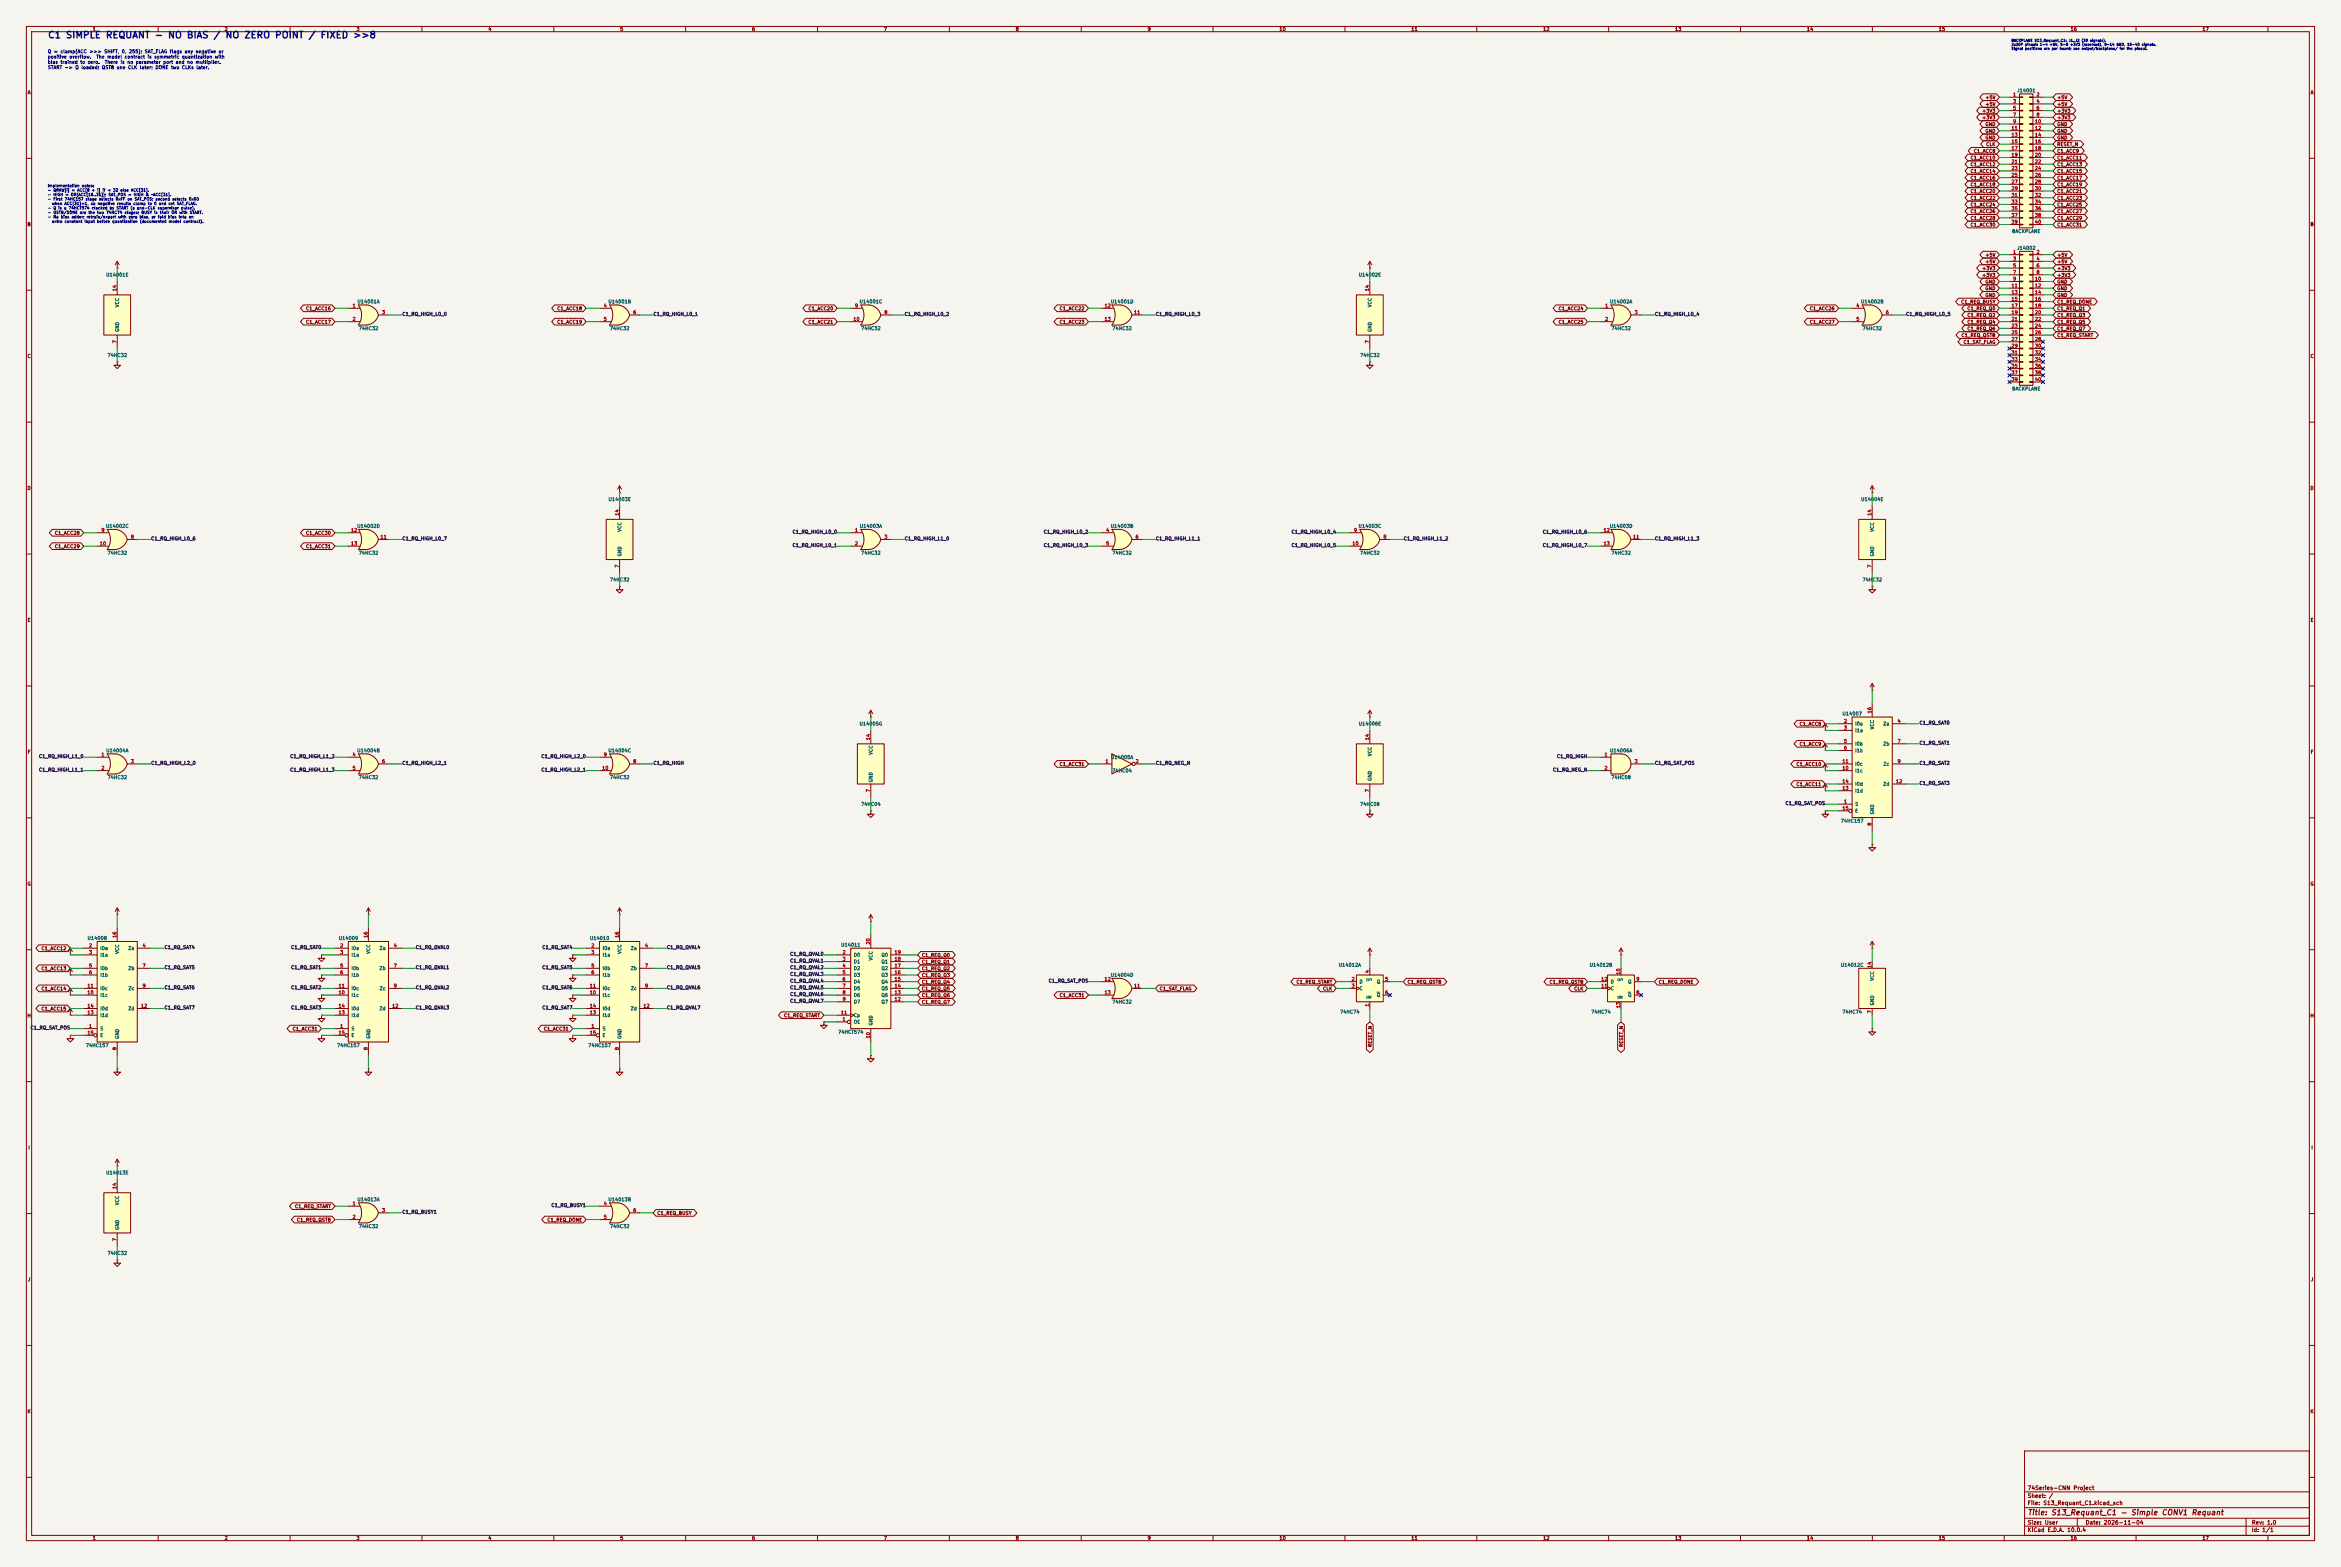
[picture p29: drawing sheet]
<svg xmlns="http://www.w3.org/2000/svg" width="888mm" height="594mm" viewBox="0 0 888 594" stroke-linecap="round" stroke-linejoin="round" font-family="sans-serif">
<defs><g id="words">
<text font-size="2.5" fill="#0000c2" x="18" y="15.1">C1 SIMPLE REQUANT - NO BIAS / NO ZERO POINT / FIXED &gt;&gt;8</text>
<text font-size="2" fill="#840000" x="768.7" y="574.9">Title: S13_Requant_C1 - Simple CONV1 Requant</text>
<g font-size="1.5" fill="#840000">
<text x="768.7" y="568.2">Sheet: /</text>
<text x="768.7" y="565.2">74Series-CNN Project</text>
<text x="768.7" y="570.9">File: S13_Requant_C1.kicad_sch</text>
<text x="768.7" y="581.1">KiCad E.D.A. 10.0.4</text>
<text x="768.7" y="578.3">Size: User</text>
<text x="790.7" y="578.3">Date: 2026-11-04</text>
<text x="853.7" y="578.3">Rev: 1.0</text>
<text x="853.7" y="581.1">Id: 1/1</text>
</g>
<g font-size="1.3" fill="#840000">
<text x="35" y="12">1</text>
<text x="85" y="12">2</text>
<text x="135" y="12">3</text>
<text x="185" y="12">4</text>
<text x="235" y="12">5</text>
<text x="285" y="12">6</text>
<text x="335" y="12">7</text>
<text x="385" y="12">8</text>
<text x="435" y="12">9</text>
<text x="485" y="12">10</text>
<text x="535" y="12">11</text>
<text x="585" y="12">12</text>
<text x="635" y="12">13</text>
<text x="685" y="12">14</text>
<text x="735" y="12">15</text>
<text x="785" y="12">16</text>
<text x="835" y="12">17</text>
<text x="10.3" y="36">A</text>
<text x="752.7" y="40.5">+5V</text>
<text x="752.7" y="37.9">+5V</text>
<text x="779.9" y="40.5">+5V</text>
<text x="779.9" y="37.9">+5V</text>
<text x="876.1" y="36">A</text>
<text x="751.5" y="45.5">+3V3</text>
<text x="751.5" y="43">+3V3</text>
<text x="779.9" y="45.5">+3V3</text>
<text x="779.9" y="43">+3V3</text>
<text x="752.7" y="53.2">GND</text>
<text x="752.7" y="50.6">GND</text>
<text x="752.7" y="48.1">GND</text>
<text x="779.9" y="53.2">GND</text>
<text x="779.9" y="50.6">GND</text>
<text x="779.9" y="48.1">GND</text>
<text x="748.3" y="58.2">C1_ACC8</text>
<text x="753" y="55.7">CLK</text>
<text x="779.9" y="58.2">C1_ACC9</text>
<text x="779.9" y="55.7">RESET_N</text>
<text x="747.1" y="65.9">C1_ACC14</text>
<text x="747.1" y="63.3">C1_ACC12</text>
<text x="747.1" y="60.8">C1_ACC10</text>
<text x="779.9" y="65.9">C1_ACC15</text>
<text x="779.9" y="63.3">C1_ACC13</text>
<text x="779.9" y="60.8">C1_ACC11</text>
<text x="747.1" y="70.9">C1_ACC18</text>
<text x="747.1" y="68.4">C1_ACC16</text>
<text x="779.9" y="68.4">C1_ACC17</text>
<text x="779.9" y="70.9">C1_ACC19</text>
<text x="747.1" y="76">C1_ACC22</text>
<text x="747.1" y="73.5">C1_ACC20</text>
<text x="779.9" y="76">C1_ACC23</text>
<text x="779.9" y="73.5">C1_ACC21</text>
<text x="747.1" y="83.6">C1_ACC28</text>
<text x="747.1" y="81.1">C1_ACC26</text>
<text x="747.1" y="78.6">C1_ACC24</text>
<text x="779.9" y="83.6">C1_ACC29</text>
<text x="779.9" y="81.1">C1_ACC27</text>
<text x="779.9" y="78.6">C1_ACC25</text>
<text x="10.3" y="86">B</text>
<text x="747.1" y="86.2">C1_ACC30</text>
<text x="779.9" y="86.2">C1_ACC31</text>
<text x="876" y="86">B</text>
<text x="752.7" y="97.6">+5V</text>
<text x="752.7" y="100.1">+5V</text>
<text x="779.9" y="100.1">+5V</text>
<text x="779.9" y="97.6">+5V</text>
<text x="751.5" y="105.2">+3V3</text>
<text x="751.5" y="102.7">+3V3</text>
<text x="752.7" y="107.8">GND</text>
<text x="779.9" y="107.8">GND</text>
<text x="779.9" y="105.2">+3V3</text>
<text x="779.9" y="102.7">+3V3</text>
<text x="752.7" y="112.8">GND</text>
<text x="752.7" y="110.3">GND</text>
<text x="779.9" y="112.8">GND</text>
<text x="779.9" y="110.3">GND</text>
<text x="115.9" y="117.9">C1_ACC16</text>
<text x="211.1" y="117.9">C1_ACC18</text>
<text x="306.4" y="117.9">C1_ACC20</text>
<text x="401.6" y="117.9">C1_ACC22</text>
<text x="590.9" y="117.9">C1_ACC24</text>
<text x="686.1" y="117.9">C1_ACC26</text>
<text x="743.5" y="115.4">C1_REQ_BUSY</text>
<text x="745.9" y="117.9">C1_REQ_Q0</text>
<text x="779.9" y="117.9">C1_REQ_Q1</text>
<text x="779.9" y="115.4">C1_REQ_DONE</text>
<text x="115.9" y="123">C1_ACC17</text>
<text x="211.1" y="123">C1_ACC19</text>
<text x="306.4" y="123">C1_ACC21</text>
<text x="401.6" y="123">C1_ACC23</text>
<text x="590.9" y="123">C1_ACC25</text>
<text x="686.1" y="123">C1_ACC27</text>
<text x="745.9" y="125.5">C1_REQ_Q6</text>
<text x="745.9" y="123">C1_REQ_Q4</text>
<text x="745.9" y="120.5">C1_REQ_Q2</text>
<text x="779.9" y="123">C1_REQ_Q5</text>
<text x="779.9" y="120.5">C1_REQ_Q3</text>
<text x="779.9" y="125.5">C1_REQ_Q7</text>
<text x="743.6" y="128.1">C1_REQ_QSTB</text>
<text x="744.4" y="130.6">C1_SAT_FLAG</text>
<text x="779.9" y="128.1">C1_REQ_START</text>
<text x="10.3" y="136">C</text>
<text x="876" y="136">C</text>
<text x="10.3" y="186">D</text>
<text x="876" y="186">D</text>
<text x="20.6" y="203">C1_ACC28</text>
<text x="115.9" y="203">C1_ACC30</text>
<text x="20.6" y="208.1">C1_ACC29</text>
<text x="115.9" y="208.1">C1_ACC31</text>
<text x="10.3" y="236">E</text>
<text x="876" y="236">E</text>
<text x="682.2" y="275.4">C1_ACC8</text>
<text x="10.3" y="286">F</text>
<text x="682.2" y="283">C1_ACC9</text>
<text x="876.1" y="286">F</text>
<text x="401.6" y="290.6">C1_ACC31</text>
<text x="681" y="290.6">C1_ACC10</text>
<text x="681" y="298.3">C1_ACC11</text>
<text x="10.3" y="336">G</text>
<text x="876" y="336">G</text>
<text x="15.5" y="360.5">C1_ACC12</text>
<text x="349.4" y="365.6">C1_REQ_Q1</text>
<text x="349.4" y="363">C1_REQ_Q0</text>
<text x="15.5" y="368.1">C1_ACC13</text>
<text x="349.4" y="370.7">C1_REQ_Q3</text>
<text x="349.4" y="368.1">C1_REQ_Q2</text>
<text x="15.5" y="375.7">C1_ACC14</text>
<text x="349.4" y="375.7">C1_REQ_Q5</text>
<text x="349.4" y="373.2">C1_REQ_Q4</text>
<text x="439.6" y="375.7">C1_SAT_FLAG</text>
<text x="491.4" y="373.2">C1_REQ_START</text>
<text x="501.5" y="375.7">CLK</text>
<text x="533.6" y="373.2">C1_REQ_QSTB</text>
<text x="587.4" y="373.2">C1_REQ_QSTB</text>
<text x="596.8" y="375.7">CLK</text>
<text x="628.8" y="373.2">C1_REQ_DONE</text>
<text x="15.5" y="383.4">C1_ACC15</text>
<text x="349.4" y="380.8">C1_REQ_Q7</text>
<text x="349.4" y="378.3">C1_REQ_Q6</text>
<text x="401.6" y="378.3">C1_ACC31</text>
<text x="10.2" y="386">H</text>
<text x="297.1" y="385.9">C1_REQ_START</text>
<text x="875.9" y="386">H</text>
<text x="110.8" y="391">C1_ACC31</text>
<text x="206" y="391">C1_ACC31</text>
<text x="520.5" y="397" transform="rotate(-90 520.5 397)">RESET_N</text>
<text x="615.7" y="397" transform="rotate(-90 615.7 397)">RESET_N</text>
<text x="10.6" y="436">I</text>
<text x="876.3" y="436">I</text>
<text x="111.7" y="458.3">C1_REQ_START</text>
<text x="249.1" y="460.8">C1_REQ_BUSY</text>
<text x="112.4" y="463.4">C1_REQ_QSTB</text>
<text x="207.4" y="463.4">C1_REQ_DONE</text>
<text x="10.4" y="486">J</text>
<text x="876.1" y="486">J</text>
<text x="10.3" y="536">K</text>
<text x="876" y="536">K</text>
<text x="35" y="584">1</text>
<text x="85" y="584">2</text>
<text x="135" y="584">3</text>
<text x="185" y="584">4</text>
<text x="235" y="584">5</text>
<text x="285" y="584">6</text>
<text x="335" y="584">7</text>
<text x="385" y="584">8</text>
<text x="435" y="584">9</text>
<text x="485" y="584">10</text>
<text x="535" y="584">11</text>
<text x="585" y="584">12</text>
<text x="635" y="584">13</text>
<text x="685" y="584">14</text>
<text x="735" y="584">15</text>
<text x="785" y="584">16</text>
<text x="835" y="584">17</text>
</g>
<g font-size="1.3" fill="#0000c2">
<text x="18" y="20.5">Q = clamp(ACC &gt;&gt;&gt; SHIFT, 0, 255); SAT_FLAG flags any negative or</text>
<text x="18" y="22.5">positive overflow.</text>
<text x="36.4" y="22.5">The model contract is symmetric quantization with</text>
<text x="18" y="24.5">bias trained to zero.</text>
<text x="18" y="26.5">START -&gt; Q loaded; QSTB one CLK later; DONE two CLKs later.</text>
<text x="39.6" y="24.5">There is no parameter port and no multiplier.</text>
</g>
<g font-size="1.3" fill="#006464">
<text x="764.7" y="35.3">J14001</text>
<text x="762.9" y="88.6">BACKPLANE</text>
<text x="764.7" y="95">J14002</text>
<text x="40.1" y="105.1">U14001E</text>
<text x="515.1" y="105.1">U14002E</text>
<text x="45.4" y="116.6" transform="rotate(-90 45.4 116.6)">VCC</text>
<text x="135.4" y="115.3">U14001A</text>
<text x="230.5" y="115.3">U14001B</text>
<text x="325.8" y="115.3">U14001C</text>
<text x="421" y="115.3">U14001D</text>
<text x="520.4" y="116.6" transform="rotate(-90 520.4 116.6)">VCC</text>
<text x="610.3" y="115.3">U14002A</text>
<text x="705.5" y="115.3">U14002B</text>
<text x="135.9" y="125.5">74HC32</text>
<text x="231.1" y="125.5">74HC32</text>
<text x="326.4" y="125.5">74HC32</text>
<text x="421.6" y="125.5">74HC32</text>
<text x="610.9" y="125.5">74HC32</text>
<text x="706.1" y="125.5">74HC32</text>
<text x="45.4" y="126" transform="rotate(-90 45.4 126)">GND</text>
<text x="520.4" y="126" transform="rotate(-90 520.4 126)">GND</text>
<text x="40.6" y="135.6">74HC32</text>
<text x="515.6" y="135.6">74HC32</text>
<text x="762.9" y="148.3">BACKPLANE</text>
<text x="230.6" y="190.2">U14003E</text>
<text x="705.6" y="190.2">U14004E</text>
<text x="40" y="200.4">U14002C</text>
<text x="135.3" y="200.4">U14002D</text>
<text x="235.9" y="201.7" transform="rotate(-90 235.9 201.7)">VCC</text>
<text x="325.9" y="200.4">U14003A</text>
<text x="421" y="200.4">U14003B</text>
<text x="515" y="200.4">U14003C</text>
<text x="610.3" y="200.4">U14003D</text>
<text x="710.9" y="201.7" transform="rotate(-90 710.9 201.7)">VCC</text>
<text x="40.6" y="210.5">74HC32</text>
<text x="135.9" y="210.5">74HC32</text>
<text x="235.9" y="211.1" transform="rotate(-90 235.9 211.1)">GND</text>
<text x="326.4" y="210.5">74HC32</text>
<text x="421.6" y="210.5">74HC32</text>
<text x="515.6" y="210.5">74HC32</text>
<text x="610.9" y="210.5">74HC32</text>
<text x="710.9" y="211.1" transform="rotate(-90 710.9 211.1)">GND</text>
<text x="231.1" y="220.7">74HC32</text>
<text x="706.1" y="220.7">74HC32</text>
<text x="325.8" y="275.3">U14005G</text>
<text x="515.1" y="275.3">U14006E</text>
<text x="698.5" y="271.5">U14007</text>
<text x="703.3" y="275.3">I0a</text>
<text x="714" y="275.3">Za</text>
<text x="703.3" y="277.9">I1a</text>
<text x="710.9" y="276.6" transform="rotate(-90 710.9 276.6)">VCC</text>
<text x="40.1" y="285.5">U14004A</text>
<text x="135.3" y="285.5">U14004B</text>
<text x="230.5" y="285.5">U14004C</text>
<text x="331.2" y="286.3" transform="rotate(-90 331.2 286.3)">VCC</text>
<text x="520.4" y="286.8" transform="rotate(-90 520.4 286.8)">VCC</text>
<text x="610.3" y="285.5">U14006A</text>
<text x="703.3" y="282.9">I0b</text>
<text x="703.3" y="285.5">I1b</text>
<text x="714" y="282.9">Zb</text>
<text x="421.1" y="288">U14005A</text>
<text x="421.6" y="293.1">74HC04</text>
<text x="703.3" y="293.1">I1c</text>
<text x="703.3" y="290.6">I0c</text>
<text x="714" y="290.6">Zc</text>
<text x="40.6" y="295.6">74HC32</text>
<text x="135.9" y="295.6">74HC32</text>
<text x="231.1" y="295.6">74HC32</text>
<text x="331.2" y="296.7" transform="rotate(-90 331.2 296.7)">GND</text>
<text x="520.4" y="296.2" transform="rotate(-90 520.4 296.2)">GND</text>
<text x="610.9" y="295.6">74HC08</text>
<text x="703.3" y="298.2">I0d</text>
<text x="714" y="298.2">Zd</text>
<text x="326.4" y="305.8">74HC04</text>
<text x="515.6" y="305.8">74HC08</text>
<text x="703.3" y="305.8">S</text>
<text x="703.3" y="300.7">I1d</text>
<text x="703.3" y="308.3">E</text>
<text x="710.9" y="308.9" transform="rotate(-90 710.9 308.9)">GND</text>
<text x="697.9" y="312.1">74HC157</text>
<text x="33" y="356.6">U14008</text>
<text x="128.3" y="356.6">U14009</text>
<text x="223.5" y="356.6">U14010</text>
<text x="318.8" y="359.1">U14011</text>
<text x="37.8" y="360.4">I0a</text>
<text x="37.8" y="362.9">I1a</text>
<text x="45.4" y="361.7" transform="rotate(-90 45.4 361.7)">VCC</text>
<text x="48.5" y="360.4">Za</text>
<text x="133.1" y="360.4">I0a</text>
<text x="133.1" y="362.9">I1a</text>
<text x="140.7" y="361.7" transform="rotate(-90 140.7 361.7)">VCC</text>
<text x="143.7" y="360.4">Za</text>
<text x="228.3" y="360.4">I0a</text>
<text x="228.3" y="362.9">I1a</text>
<text x="235.9" y="361.7" transform="rotate(-90 235.9 361.7)">VCC</text>
<text x="239" y="360.4">Za</text>
<text x="323.6" y="362.9">D0</text>
<text x="323.6" y="365.5">D1</text>
<text x="331.2" y="364.3" transform="rotate(-90 331.2 364.3)">VCC</text>
<text x="334.1" y="365.5">Q1</text>
<text x="334.1" y="362.9">Q0</text>
<text x="37.8" y="368">I0b</text>
<text x="37.8" y="370.6">I1b</text>
<text x="48.5" y="368">Zb</text>
<text x="133.1" y="368">I0b</text>
<text x="133.1" y="370.6">I1b</text>
<text x="143.7" y="368">Zb</text>
<text x="228.3" y="368">I0b</text>
<text x="228.3" y="370.6">I1b</text>
<text x="239" y="368">Zb</text>
<text x="323.6" y="368">D2</text>
<text x="323.6" y="370.6">D3</text>
<text x="334.1" y="370.6">Q3</text>
<text x="334.1" y="368">Q2</text>
<text x="421" y="370.6">U14004D</text>
<text x="507.5" y="366.8">U14012A</text>
<text x="602.6" y="366.8">U14012B</text>
<text x="697.9" y="366.8">U14012C</text>
<text x="710.9" y="371.9" transform="rotate(-90 710.9 371.9)">VCC</text>
<text x="37.8" y="375.6">I0c</text>
<text x="48.6" y="375.6">Zc</text>
<text x="133.1" y="375.6">I0c</text>
<text x="143.8" y="375.6">Zc</text>
<text x="228.3" y="375.6">I0c</text>
<text x="239.1" y="375.6">Zc</text>
<text x="323.6" y="373.1">D4</text>
<text x="323.6" y="375.6">D5</text>
<text x="334.1" y="375.6">Q5</text>
<text x="334.1" y="373.1">Q4</text>
<text x="515.4" y="373.1">D</text>
<text x="515.4" y="375.6">C</text>
<text x="520.4" y="372" transform="rotate(-90 520.4 372)">S</text>
<text x="522" y="373.1">Q</text>
<text x="610.6" y="375.6">C</text>
<text x="610.6" y="373.1">D</text>
<text x="615.7" y="372" transform="rotate(-90 615.7 372)">S</text>
<text x="617.2" y="373.1">Q</text>
<text x="37.8" y="378.2">I1c</text>
<text x="37.8" y="383.3">I0d</text>
<text x="48.5" y="383.3">Zd</text>
<text x="133.1" y="378.2">I1c</text>
<text x="133.1" y="383.3">I0d</text>
<text x="143.7" y="383.3">Zd</text>
<text x="228.3" y="378.2">I1c</text>
<text x="228.3" y="383.3">I0d</text>
<text x="239" y="383.3">Zd</text>
<text x="323.6" y="378.2">D6</text>
<text x="323.6" y="380.7">D7</text>
<text x="334.1" y="380.7">Q7</text>
<text x="334.1" y="378.2">Q6</text>
<text x="421.6" y="380.7">74HC32</text>
<text x="520.4" y="378.7" transform="rotate(-90 520.4 378.7)">R</text>
<text x="522" y="378.2">Q</text>
<text x="615.7" y="378.7" transform="rotate(-90 615.7 378.7)">R</text>
<text x="617.2" y="378.2">Q</text>
<text x="710.9" y="381.3" transform="rotate(-90 710.9 381.3)">GND</text>
<text x="37.8" y="385.8">I1d</text>
<text x="133.1" y="385.8">I1d</text>
<text x="228.3" y="385.8">I1d</text>
<text x="323.6" y="388.3">OE</text>
<text x="323.6" y="385.8">Cp</text>
<text x="331.2" y="388.9" transform="rotate(-90 331.2 388.9)">GND</text>
<text x="508" y="384.5">74HC74</text>
<text x="603.2" y="384.5">74HC74</text>
<text x="698.5" y="384.5">74HC74</text>
<text x="37.8" y="390.9">S</text>
<text x="37.8" y="393.4">E</text>
<text x="45.4" y="394" transform="rotate(-90 45.4 394)">GND</text>
<text x="133.1" y="390.9">S</text>
<text x="133.1" y="393.4">E</text>
<text x="140.7" y="394" transform="rotate(-90 140.7 394)">GND</text>
<text x="228.3" y="390.9">S</text>
<text x="228.3" y="393.4">E</text>
<text x="235.9" y="394" transform="rotate(-90 235.9 394)">GND</text>
<text x="317.7" y="392.2">74HCT574</text>
<text x="32.4" y="397.2">74HC157</text>
<text x="127.7" y="397.2">74HC157</text>
<text x="222.9" y="397.2">74HC157</text>
<text x="40.1" y="445.5">U14013E</text>
<text x="135.4" y="455.7">U14013A</text>
<text x="230.5" y="455.7">U14013B</text>
<text x="45.4" y="457" transform="rotate(-90 45.4 457)">VCC</text>
<text x="45.4" y="466.4" transform="rotate(-90 45.4 466.4)">GND</text>
<text x="135.9" y="465.8">74HC32</text>
<text x="231.1" y="465.8">74HC32</text>
<text x="40.6" y="476">74HC32</text>
</g>
<g font-size="1.3" fill="#a90000">
<text x="763.2" y="36.8">1</text>
<text x="763.2" y="39.4">3</text>
<text x="763.2" y="41.9">5</text>
<text x="772.1" y="36.8">2</text>
<text x="772.1" y="39.4">4</text>
<text x="772.1" y="41.9">6</text>
<text x="763.2" y="44.4">7</text>
<text x="763.2" y="47">9</text>
<text x="771.5" y="47">10</text>
<text x="772.1" y="44.4">8</text>
<text x="762.6" y="49.5">11</text>
<text x="762.6" y="52.1">13</text>
<text x="771.5" y="49.5">12</text>
<text x="771.5" y="52.1">14</text>
<text x="762.6" y="54.6">15</text>
<text x="762.6" y="57.1">17</text>
<text x="762.6" y="59.7">19</text>
<text x="771.5" y="54.6">16</text>
<text x="771.5" y="57.1">18</text>
<text x="771.5" y="59.7">20</text>
<text x="762.6" y="62.2">21</text>
<text x="762.6" y="64.8">23</text>
<text x="771.5" y="62.2">22</text>
<text x="771.5" y="64.8">24</text>
<text x="762.6" y="67.3">25</text>
<text x="762.6" y="69.8">27</text>
<text x="771.5" y="67.3">26</text>
<text x="771.5" y="69.8">28</text>
<text x="762.6" y="72.4">29</text>
<text x="762.6" y="74.9">31</text>
<text x="762.6" y="77.5">33</text>
<text x="771.5" y="72.4">30</text>
<text x="771.5" y="74.9">32</text>
<text x="771.5" y="77.5">34</text>
<text x="762.6" y="80">35</text>
<text x="762.6" y="82.5">37</text>
<text x="771.5" y="80">36</text>
<text x="771.5" y="82.5">38</text>
<text x="762.6" y="85.1">39</text>
<text x="771.5" y="85.1">40</text>
<text x="763.2" y="96.5">1</text>
<text x="763.2" y="99.1">3</text>
<text x="763.2" y="101.6">5</text>
<text x="772.1" y="96.5">2</text>
<text x="772.1" y="99.1">4</text>
<text x="772.1" y="101.6">6</text>
<text x="763.2" y="104.1">7</text>
<text x="763.2" y="106.7">9</text>
<text x="771.5" y="106.7">10</text>
<text x="772.1" y="104.1">8</text>
<text x="44.4" y="110.6" transform="rotate(-90 44.4 110.6)">14</text>
<text x="519.4" y="110.6" transform="rotate(-90 519.4 110.6)">14</text>
<text x="762.6" y="109.2">11</text>
<text x="762.6" y="111.8">13</text>
<text x="771.5" y="109.2">12</text>
<text x="771.5" y="111.8">14</text>
<text x="133.5" y="116.8">1</text>
<text x="144.7" y="119.4">3</text>
<text x="228.8" y="116.8">4</text>
<text x="240" y="119.4">6</text>
<text x="324" y="116.8">9</text>
<text x="335.2" y="119.4">8</text>
<text x="418.7" y="116.8">12</text>
<text x="429.9" y="119.4">11</text>
<text x="608.5" y="116.8">1</text>
<text x="619.7" y="119.4">3</text>
<text x="703.8" y="116.8">4</text>
<text x="714.9" y="119.4">6</text>
<text x="762.6" y="114.3">15</text>
<text x="762.6" y="116.8">17</text>
<text x="762.6" y="119.4">19</text>
<text x="771.5" y="114.3">16</text>
<text x="771.5" y="116.8">18</text>
<text x="771.5" y="119.4">20</text>
<text x="133.5" y="121.9">2</text>
<text x="228.8" y="121.9">5</text>
<text x="323.4" y="121.9">10</text>
<text x="418.7" y="121.9">13</text>
<text x="608.5" y="121.9">2</text>
<text x="703.8" y="121.9">5</text>
<text x="762.6" y="121.9">21</text>
<text x="762.6" y="124.5">23</text>
<text x="771.5" y="121.9">22</text>
<text x="771.5" y="124.5">24</text>
<text x="44.4" y="130.3" transform="rotate(-90 44.4 130.3)">7</text>
<text x="519.4" y="130.3" transform="rotate(-90 519.4 130.3)">7</text>
<text x="762.6" y="127">25</text>
<text x="762.6" y="129.5">27</text>
<text x="771.5" y="127">26</text>
<text x="771.5" y="129.5">28</text>
<text x="762.6" y="132.1">29</text>
<text x="762.6" y="134.6">31</text>
<text x="762.6" y="137.2">33</text>
<text x="771.5" y="132.1">30</text>
<text x="771.5" y="134.6">32</text>
<text x="771.5" y="137.2">34</text>
<text x="762.6" y="139.7">35</text>
<text x="762.6" y="142.2">37</text>
<text x="771.5" y="139.7">36</text>
<text x="771.5" y="142.2">38</text>
<text x="762.6" y="144.8">39</text>
<text x="771.5" y="144.8">40</text>
<text x="234.9" y="195.6" transform="rotate(-90 234.9 195.6)">14</text>
<text x="709.9" y="195.6" transform="rotate(-90 709.9 195.6)">14</text>
<text x="38.3" y="201.9">9</text>
<text x="132.9" y="201.9">12</text>
<text x="324" y="201.9">1</text>
<text x="419.3" y="201.9">4</text>
<text x="513.3" y="201.9">9</text>
<text x="607.9" y="201.9">12</text>
<text x="37.7" y="207">10</text>
<text x="49.5" y="204.5">8</text>
<text x="132.9" y="207">13</text>
<text x="144.1" y="204.5">11</text>
<text x="324" y="207">2</text>
<text x="335.2" y="204.5">3</text>
<text x="419.3" y="207">5</text>
<text x="430.5" y="204.5">6</text>
<text x="512.7" y="207">10</text>
<text x="524.4" y="204.5">8</text>
<text x="607.9" y="207">13</text>
<text x="619.1" y="204.5">11</text>
<text x="234.9" y="215.4" transform="rotate(-90 234.9 215.4)">7</text>
<text x="709.9" y="215.4" transform="rotate(-90 709.9 215.4)">7</text>
<text x="699.1" y="274.3">2</text>
<text x="709.9" y="270.6" transform="rotate(-90 709.9 270.6)">16</text>
<text x="719.4" y="274.3">4</text>
<text x="330.2" y="280.7" transform="rotate(-90 330.2 280.7)">14</text>
<text x="519.4" y="280.7" transform="rotate(-90 519.4 280.7)">14</text>
<text x="699.1" y="276.9">3</text>
<text x="699.1" y="281.9">5</text>
<text x="719.4" y="281.9">7</text>
<text x="38.3" y="287">1</text>
<text x="133.5" y="287">4</text>
<text x="228.8" y="287">9</text>
<text x="608.3" y="287">1</text>
<text x="699.1" y="284.5">6</text>
<text x="38.3" y="292.1">2</text>
<text x="49.5" y="289.6">3</text>
<text x="133.5" y="292.1">5</text>
<text x="144.7" y="289.6">6</text>
<text x="228.2" y="292.1">10</text>
<text x="240" y="289.6">8</text>
<text x="419" y="289.6">1</text>
<text x="430.5" y="289.6">2</text>
<text x="608.3" y="292.1">2</text>
<text x="619.7" y="289.6">3</text>
<text x="698.5" y="292.1">10</text>
<text x="698.5" y="289.6">11</text>
<text x="719.4" y="289.6">9</text>
<text x="698.5" y="299.7">13</text>
<text x="698.5" y="297.2">14</text>
<text x="718.8" y="297.2">12</text>
<text x="330.2" y="300.4" transform="rotate(-90 330.2 300.4)">7</text>
<text x="519.4" y="300.4" transform="rotate(-90 519.4 300.4)">7</text>
<text x="699.1" y="304.8">1</text>
<text x="698.5" y="307.3">15</text>
<text x="709.9" y="313.1" transform="rotate(-90 709.9 313.1)">8</text>
<text x="33.6" y="359.4">2</text>
<text x="44.4" y="355.7" transform="rotate(-90 44.4 355.7)">16</text>
<text x="53.9" y="359.4">4</text>
<text x="128.8" y="359.4">2</text>
<text x="139.7" y="355.7" transform="rotate(-90 139.7 355.7)">16</text>
<text x="149.2" y="359.4">4</text>
<text x="224.1" y="359.4">2</text>
<text x="234.9" y="355.7" transform="rotate(-90 234.9 355.7)">16</text>
<text x="244.4" y="359.4">4</text>
<text x="330.2" y="358.2" transform="rotate(-90 330.2 358.2)">20</text>
<text x="33.6" y="361.9">3</text>
<text x="128.8" y="361.9">3</text>
<text x="224.1" y="361.9">3</text>
<text x="319.3" y="361.9">2</text>
<text x="319.3" y="364.5">3</text>
<text x="339" y="364.5">18</text>
<text x="339" y="361.9">19</text>
<text x="33.6" y="367">5</text>
<text x="33.6" y="369.6">6</text>
<text x="53.9" y="367">7</text>
<text x="128.8" y="367">5</text>
<text x="128.8" y="369.6">6</text>
<text x="149.2" y="367">7</text>
<text x="224.1" y="367">5</text>
<text x="224.1" y="369.6">6</text>
<text x="244.4" y="367">7</text>
<text x="319.3" y="367">4</text>
<text x="319.3" y="369.6">5</text>
<text x="339" y="369.6">16</text>
<text x="339" y="367">17</text>
<text x="519.4" y="369" transform="rotate(-90 519.4 369)">4</text>
<text x="614.7" y="369.6" transform="rotate(-90 614.7 369.6)">10</text>
<text x="709.9" y="367.1" transform="rotate(-90 709.9 367.1)">14</text>
<text x="33" y="377.2">10</text>
<text x="33" y="374.6">11</text>
<text x="53.9" y="374.6">9</text>
<text x="128.2" y="377.2">10</text>
<text x="128.2" y="374.6">11</text>
<text x="149.2" y="374.6">9</text>
<text x="223.5" y="377.2">10</text>
<text x="223.5" y="374.6">11</text>
<text x="244.4" y="374.6">9</text>
<text x="319.3" y="372.1">6</text>
<text x="319.3" y="374.6">7</text>
<text x="319.3" y="377.2">8</text>
<text x="339" y="377.2">13</text>
<text x="339" y="374.6">14</text>
<text x="339" y="372.1">15</text>
<text x="418.7" y="372.1">12</text>
<text x="418.7" y="377.2">13</text>
<text x="429.9" y="374.6">11</text>
<text x="512.4" y="372.1">2</text>
<text x="512.4" y="374.6">3</text>
<text x="525.1" y="372.1">5</text>
<text x="525.1" y="377.2">6</text>
<text x="607" y="374.6">11</text>
<text x="607" y="372.1">12</text>
<text x="620.3" y="377.2">8</text>
<text x="620.3" y="372.1">9</text>
<text x="33" y="382.3">14</text>
<text x="53.3" y="382.3">12</text>
<text x="128.2" y="382.3">14</text>
<text x="148.5" y="382.3">12</text>
<text x="223.5" y="382.3">14</text>
<text x="243.8" y="382.3">12</text>
<text x="319.3" y="379.7">9</text>
<text x="339" y="379.7">12</text>
<text x="519.4" y="381.7" transform="rotate(-90 519.4 381.7)">1</text>
<text x="614.7" y="382.3" transform="rotate(-90 614.7 382.3)">13</text>
<text x="33" y="384.8">13</text>
<text x="33.6" y="389.9">1</text>
<text x="128.2" y="384.8">13</text>
<text x="128.8" y="389.9">1</text>
<text x="223.5" y="384.8">13</text>
<text x="224.1" y="389.9">1</text>
<text x="318.7" y="384.8">11</text>
<text x="319.3" y="387.3">1</text>
<text x="709.9" y="384.3" transform="rotate(-90 709.9 384.3)">7</text>
<text x="33" y="392.4">15</text>
<text x="128.2" y="392.4">15</text>
<text x="223.5" y="392.4">15</text>
<text x="330.2" y="393.8" transform="rotate(-90 330.2 393.8)">10</text>
<text x="44.4" y="398.2" transform="rotate(-90 44.4 398.2)">8</text>
<text x="139.7" y="398.2" transform="rotate(-90 139.7 398.2)">8</text>
<text x="234.9" y="398.2" transform="rotate(-90 234.9 398.2)">8</text>
<text x="44.4" y="450.9" transform="rotate(-90 44.4 450.9)">14</text>
<text x="133.5" y="457.2">1</text>
<text x="144.7" y="459.7">3</text>
<text x="228.8" y="457.2">4</text>
<text x="240" y="459.7">6</text>
<text x="133.5" y="462.3">2</text>
<text x="228.8" y="462.3">5</text>
<text x="44.4" y="470.6" transform="rotate(-90 44.4 470.6)">7</text>
</g>
<g font-size="1.3" fill="#0f0f0f">
<text x="152.4" y="120">C1_RQ_HIGH_L0_0</text>
<text x="247.6" y="120">C1_RQ_HIGH_L0_1</text>
<text x="342.9" y="120">C1_RQ_HIGH_L0_2</text>
<text x="438.1" y="120">C1_RQ_HIGH_L0_3</text>
<text x="627.4" y="120">C1_RQ_HIGH_L0_4</text>
<text x="722.6" y="120">C1_RQ_HIGH_L0_5</text>
<text x="300.4" y="202.6">C1_RQ_HIGH_L0_0</text>
<text x="395.6" y="202.6">C1_RQ_HIGH_L0_2</text>
<text x="489.6" y="202.6">C1_RQ_HIGH_L0_4</text>
<text x="584.8" y="202.6">C1_RQ_HIGH_L0_6</text>
<text x="57.1" y="205.1">C1_RQ_HIGH_L0_6</text>
<text x="152.4" y="205.1">C1_RQ_HIGH_L0_7</text>
<text x="300.4" y="207.7">C1_RQ_HIGH_L0_1</text>
<text x="342.9" y="205.1">C1_RQ_HIGH_L1_0</text>
<text x="395.6" y="207.7">C1_RQ_HIGH_L0_3</text>
<text x="438.1" y="205.1">C1_RQ_HIGH_L1_1</text>
<text x="489.6" y="207.7">C1_RQ_HIGH_L0_5</text>
<text x="532.1" y="205.1">C1_RQ_HIGH_L1_2</text>
<text x="584.8" y="207.7">C1_RQ_HIGH_L0_7</text>
<text x="627.4" y="205.1">C1_RQ_HIGH_L1_3</text>
<text x="727.7" y="275">C1_RQ_SAT0</text>
<text x="14.6" y="287.7">C1_RQ_HIGH_L1_0</text>
<text x="109.9" y="287.7">C1_RQ_HIGH_L1_2</text>
<text x="205.1" y="287.7">C1_RQ_HIGH_L2_0</text>
<text x="590.2" y="287.7">C1_RQ_HIGH</text>
<text x="727.7" y="282.6">C1_RQ_SAT1</text>
<text x="14.6" y="292.7">C1_RQ_HIGH_L1_1</text>
<text x="57.1" y="290.2">C1_RQ_HIGH_L2_0</text>
<text x="109.9" y="292.7">C1_RQ_HIGH_L1_3</text>
<text x="152.4" y="290.2">C1_RQ_HIGH_L2_1</text>
<text x="205.1" y="292.7">C1_RQ_HIGH_L2_1</text>
<text x="247.6" y="290.2">C1_RQ_HIGH</text>
<text x="438.1" y="290.2">C1_RQ_NEG_N</text>
<text x="588.7" y="292.7">C1_RQ_NEG_N</text>
<text x="627.4" y="290.2">C1_RQ_SAT_POS</text>
<text x="727.7" y="290.2">C1_RQ_SAT2</text>
<text x="727.7" y="297.8">C1_RQ_SAT3</text>
<text x="676.9" y="305.4">C1_RQ_SAT_POS</text>
<text x="62.2" y="360.1">C1_RQ_SAT4</text>
<text x="110.2" y="360.1">C1_RQ_SAT0</text>
<text x="157.5" y="360.1">C1_RQ_QVAL0</text>
<text x="205.5" y="360.1">C1_RQ_SAT4</text>
<text x="252.7" y="360.1">C1_RQ_QVAL4</text>
<text x="299.5" y="362.6">C1_RQ_QVAL0</text>
<text x="299.5" y="365.1">C1_RQ_QVAL1</text>
<text x="62.2" y="367.7">C1_RQ_SAT5</text>
<text x="110.2" y="367.7">C1_RQ_SAT1</text>
<text x="157.5" y="367.7">C1_RQ_QVAL1</text>
<text x="205.5" y="367.7">C1_RQ_SAT5</text>
<text x="252.7" y="367.7">C1_RQ_QVAL5</text>
<text x="299.5" y="367.7">C1_RQ_QVAL2</text>
<text x="299.5" y="370.2">C1_RQ_QVAL3</text>
<text x="62.2" y="375.3">C1_RQ_SAT6</text>
<text x="110.2" y="375.3">C1_RQ_SAT2</text>
<text x="157.5" y="375.3">C1_RQ_QVAL2</text>
<text x="205.5" y="375.3">C1_RQ_SAT6</text>
<text x="252.7" y="375.3">C1_RQ_QVAL6</text>
<text x="299.5" y="375.3">C1_RQ_QVAL5</text>
<text x="299.5" y="372.8">C1_RQ_QVAL4</text>
<text x="299.5" y="377.8">C1_RQ_QVAL6</text>
<text x="397.5" y="372.8">C1_RQ_SAT_POS</text>
<text x="62.2" y="382.9">C1_RQ_SAT7</text>
<text x="110.2" y="382.9">C1_RQ_SAT3</text>
<text x="157.5" y="382.9">C1_RQ_QVAL3</text>
<text x="205.5" y="382.9">C1_RQ_SAT7</text>
<text x="252.7" y="382.9">C1_RQ_QVAL7</text>
<text x="299.5" y="380.4">C1_RQ_QVAL7</text>
<text x="11.4" y="390.5">C1_RQ_SAT_POS</text>
<text x="152.4" y="460.4">C1_RQ_BUSY1</text>
<text x="208.9" y="457.8">C1_RQ_BUSY1</text>
</g>
<g font-size="1.1" fill="#0000c2">
<text x="18" y="71.2">Implementation notes:</text>
<text x="18" y="72.9">- QRAW[i] = ACC[8 + i] if &lt; 32 else ACC[31].</text>
<text x="18" y="74.6">- HIGH = OR(ACC[16..31]); SAT_POS = HIGH &amp; ~ACC[31].</text>
<text x="18" y="76.3">- First 74HC157 stage selects 0xFF on SAT_POS; second selects 0x00</text>
<text x="19.6" y="78">when ACC[31]=1, so negative results clamp to 0 and set SAT_FLAG.</text>
<text x="18" y="79.6">- Q is a 74HCT574 clocked by START (a one-CLK supervisor pulse).</text>
<text x="18" y="81.3">- QSTB/DONE are the two 74HC74 stages; BUSY is their OR with START.</text>
<text x="18" y="83">- No bias adder: retrain/export with zero bias, or fold bias into an</text>
<text x="19.6" y="84.7">extra constant input before quantization (documented model contract).</text>
</g>
<g font-size="1" fill="#0000c2">
<text x="762.6" y="16.1">BACKPLANE S13_Requant_C1: J1..J2 (39 signals).</text>
<text x="762.6" y="17.6">2x20P pinout: 1-4 +5V, 5-8 +3V3 (reserved), 9-14 GND, 15-40 signals.</text>
<text x="762.6" y="19.1">Signal positions are per board; see output/backplane/ for the pinout.</text>
</g>
</g></defs>
<path d="M0 0h887.7v594h-887.7z" fill="#f5f4ef" stroke="#f5f4ef" stroke-width=".38"/>
<g fill="none" stroke="#840000" stroke-width=".38">
<path d="M10 10h867.7v574h-867.7zM12 12h863.7v570h-863.7zM60 10v2M110 10v2M160 10v2M210 10v2M260 10v2M310 10v2M360 10v2M410 10v2M460 10v2M510 10v2"/>
<path d="M560 10v2M610 10v2M660 10v2M710 10v2M760 10v2M810 10v2M860 10v2M10 60h2M875.7 60h2M44.4 99.1l-.7 1.3M44.4 99.1l.8 1.3M44.4 99.1v2.5"/>
<path d="M10 110h2M44.4 101.6h.1M875.7 110h2M10 160h2M875.7 160h2M10 210h2M875.7 210h2M10 260h2M875.7 260h2M10 310h2M875.7 310h2M10 360h2"/>
<path d="M875.7 360h2M10 410h2M875.7 410h2M10 460h2M875.7 460h2M10 510h2M875.7 510h2M767.7 550h108v32h-108zM10 560h2M767.7 578.5h108M767.7 575.5h108M767.7 571.5h108"/>
<path d="M767.7 565.5h108M787.7 575.5v3M851.7 575.5v6.5M875.7 560h2M60 582v2M110 582v2M160 582v2M210 582v2M260 582v2M310 582v2M360 582v2M410 582v2"/>
<path d="M460 582v2M510 582v2M560 582v2M610 582v2M660 582v2M710 582v2M760 582v2M810 582v2M860 582v2"/>
</g>
<path d="M39.4 111.8h10.1v15.2h-10.1z" fill="#ffffc2"/>
<path d="M39.4 111.8h10.1v15.2h-10.1zM44.4 106.7v5.1M44.4 127v5.1" fill="none" stroke="#840000" stroke-width=".38"/>
<path d="M132.1 356.9h15.2v38.1h-15.2z" fill="#ffffc2"/>
<g fill="none" stroke="#840000" stroke-width=".38">
<path d="M127 359.4h5.1M132.1 356.9h15.2v38.1h-15.2zM139.7 351.8v5.1M147.3 359.4h5.1M127 362h5.1M127 367.1h5.1M127 369.6h5.1M127 374.7h5.1M127 377.2h5.1M147.3 367.1h5.1M147.3 374.7h5.1M127 389.9h5.1"/>
<path d="M127 382.3h5.1M127 384.8h5.1M127 392.5h3.8M139.7 395v5.1M147.3 382.3h5.1"/>
<circle cx="131.4" cy="392.5" r=".63"/>
</g>
<path d="M704.8 196.9h10.2v15.2h-10.2z" fill="#ffffc2"/>
<path d="M704.8 196.9h10.2v15.2h-10.2zM709.9 191.8v5.1M709.9 212.1v5.1" fill="none" stroke="#840000" stroke-width=".38"/>
<path d="M326.4 115.6h3.2M326.4 123.2h3.2" fill="none" stroke="#ffffc2" stroke-width=".38"/>
<g fill="#ffffc2" stroke="#ffffc2" stroke-width=".38">
<path d="M329 118.1l5 1.3a5.2 5.2 0 0 1-4.4 3.8z"/>
<path d="M329.6 115.6a5.1 5.1 0 0 1 4.4 3.8l-5 1.3z"/>
</g>
<path d="M326.4 115.6h3.2v7.6h-3.2a6.7 6.7 0 0 0 0-7.6z" fill="#ffffc2"/>
<path d="M322.6 116.9h4.3M329.6 115.6h-3.2a6.6 6.6 0 0 1 0 7.6h3.2M329.6 115.6a5.1 5.1 0 0 1 4.4 3.8M334 119.4a5.2 5.2 0 0 1-4.4 3.8M334 119.4h3.8M322.6 121.9h4.3" fill="none" stroke="#840000" stroke-width=".38"/>
<path d="M326.4 200.7h3.2M326.4 208.3h3.2" fill="none" stroke="#ffffc2" stroke-width=".38"/>
<g fill="#ffffc2" stroke="#ffffc2" stroke-width=".38">
<path d="M329 203.1l5 1.4a5.2 5.2 0 0 1-4.4 3.8z"/>
<path d="M329.6 200.7a5.1 5.1 0 0 1 4.4 3.8l-5 1.3z"/>
</g>
<path d="M326.4 200.7h3.2v7.6h-3.2a6.7 6.7 0 0 0 0-7.6z" fill="#ffffc2"/>
<path d="M322.6 202h4.3M322.6 207h4.3M329.6 200.7h-3.2a6.6 6.6 0 0 1 0 7.6h3.2M329.6 200.7a5.1 5.1 0 0 1 4.4 3.8M334 204.5a5.2 5.2 0 0 1-4.4 3.8M334 204.5h3.8" fill="none" stroke="#840000" stroke-width=".38"/>
<path d="M36.8 356.9h15.3v38.1h-15.3z" fill="#ffffc2"/>
<g fill="none" stroke="#840000" stroke-width=".38">
<path d="M31.7 359.4h5.1M36.8 356.9h15.3v38.1h-15.3zM44.4 351.8v5.1M52.1 359.4h5M31.7 362h5.1M31.7 367.1h5.1M31.7 369.6h5.1M31.7 374.7h5.1M31.7 377.2h5.1M52.1 367.1h5M52.1 374.7h5M31.7 389.9h5.1"/>
<path d="M31.7 382.3h5.1M31.7 384.8h5.1M31.7 392.5h3.9M44.4 395v5.1M52.1 382.3h5"/>
<circle cx="36.2" cy="392.5" r=".63"/>
</g>
<path d="M614.7 285.8a3.8 3.8 0 0 1 3.8 3.8 3.8 3.8 0 0 1-3.8 3.8z" fill="#ffffc2" stroke="#ffffc2" stroke-width=".38"/>
<path d="M610.9 285.8h3.8v7.6h-3.8z" fill="#ffffc2"/>
<path d="M607.1 287h3.8M607.1 292.1h3.8M610.9 285.8h3.8a3.8 3.8 0 0 1 3.8 3.8 3.8 3.8 0 0 1-3.8 3.8h-3.8zM618.5 289.6h3.8" fill="none" stroke="#840000" stroke-width=".38"/>
<path d="M765.8 95.3h5.1v50.8h-5.1z" fill="#ffffc2"/>
<g fill="none" stroke="#840000" stroke-width=".38">
<path d="M762 96.5h3.8M762 99.1h3.8M765.8 95.3h5.1v50.8h-5.1zM765.8 96.4h1.3v.3h-1.3zM765.8 99h1.3v.2h-1.3zM769.6 96.4h1.3v.3h-1.3zM769.6 99h1.3v.2h-1.3zM770.9 96.5h3.8M770.9 99.1h3.8M762 101.6h3.8M762 104.2h3.8M762 106.7h3.8"/>
<path d="M762 109.2h3.8M762 111.8h3.8M762 114.3h3.8M762 116.9h3.8M762 119.4h3.8M765.8 101.5h1.3v.2h-1.3zM765.8 104h1.3v.3h-1.3zM765.8 106.6h1.3v.2h-1.3zM765.8 109.1h1.3v.3h-1.3zM765.8 111.7h1.3v.2h-1.3zM765.8 114.2h1.3v.2h-1.3zM765.8 116.7h1.3v.3h-1.3z"/>
<path d="M765.8 119.3h1.3v.2h-1.3zM769.6 101.5h1.3v.2h-1.3zM769.6 104h1.3v.3h-1.3zM769.6 106.6h1.3v.2h-1.3zM769.6 109.1h1.3v.3h-1.3zM769.6 111.7h1.3v.2h-1.3zM769.6 114.2h1.3v.2h-1.3zM769.6 116.7h1.3v.3h-1.3zM769.6 119.3h1.3v.2h-1.3zM770.9 101.6h3.8M770.9 104.2h3.8M770.9 106.7h3.8"/>
<path d="M770.9 109.2h3.8M770.9 111.8h3.8M770.9 114.3h3.8M770.9 116.9h3.8M770.9 119.4h3.8M762 121.9h3.8M762 124.5h3.8M762 127h3.8M762 129.6h3.8M762 132.1h3.8M762 134.6h3.8M762 137.2h3.8"/>
<path d="M762 139.7h3.8M765.8 121.8h1.3v.3h-1.3zM765.8 124.4h1.3v.2h-1.3zM765.8 126.9h1.3v.2h-1.3zM765.8 129.4h1.3v.3h-1.3zM765.8 132h1.3v.2h-1.3zM765.8 134.5h1.3v.3h-1.3zM765.8 137.1h1.3v.2h-1.3zM765.8 139.6h1.3v.2h-1.3zM769.6 121.8h1.3v.3h-1.3zM769.6 124.4h1.3v.2h-1.3zM769.6 126.9h1.3v.2h-1.3z"/>
<path d="M769.6 129.4h1.3v.3h-1.3zM769.6 132h1.3v.2h-1.3zM769.6 134.5h1.3v.3h-1.3zM769.6 137.1h1.3v.2h-1.3zM769.6 139.6h1.3v.2h-1.3zM770.9 121.9h3.8M770.9 124.5h3.8M770.9 127h3.8M770.9 129.6h3.8M770.9 132.1h3.8M770.9 134.6h3.8M770.9 137.2h3.8"/>
<path d="M770.9 139.7h3.8M762 142.3h3.8M762 144.8h3.8M765.8 142.1h1.3v.3h-1.3zM765.8 144.7h1.3v.2h-1.3zM769.6 142.1h1.3v.3h-1.3zM769.6 144.7h1.3v.2h-1.3zM770.9 142.3h3.8M770.9 144.8h3.8M26.7 369.6h.1M26.7 367.1l-.8 1.2M26.7 367.1l.7 1.2"/>
<path d="M26.7 367.1v2.5"/>
</g>
<path d="M706.1 115.6h3.2M706.1 123.2h3.2" fill="none" stroke="#ffffc2" stroke-width=".38"/>
<g fill="#ffffc2" stroke="#ffffc2" stroke-width=".38">
<path d="M708.7 118.1l5 1.3a5.2 5.2 0 0 1-4.4 3.8z"/>
<path d="M709.3 115.6a5.1 5.1 0 0 1 4.4 3.8l-4.9 1.3z"/>
</g>
<path d="M706.1 115.6h3.2v7.6h-3.2a6.7 6.7 0 0 0 0-7.6z" fill="#ffffc2"/>
<path d="M702.3 116.9h4.3M706.1 115.6h3.2a4.8 4.8 0 0 1 4.4 4.1 5.2 5.2 0 0 1-4.4 3.5h-3.2a6.6 6.6 0 0 0 0-7.6zM713.7 119.4h3.8M44.4 137.2v1.3h1.3l-1.3 1.2-1.2-1.2h1.2M44.4 137.2h.1M702.3 121.9h4.3" fill="none" stroke="#840000" stroke-width=".38"/>
<path d="M421.6 115.6h3.2M421.6 123.2h3.2" fill="none" stroke="#ffffc2" stroke-width=".38"/>
<g fill="#ffffc2" stroke="#ffffc2" stroke-width=".38">
<path d="M424.2 118.1l5.1 1.3a5.2 5.2 0 0 1-4.5 3.8z"/>
<path d="M424.8 115.6a5.1 5.1 0 0 1 4.5 3.8l-5 1.3z"/>
</g>
<path d="M421.6 115.6h3.2v7.6h-3.2a6.7 6.7 0 0 0 0-7.6z" fill="#ffffc2"/>
<path d="M417.8 116.9h4.3M421.6 115.6h3.2a4.8 4.8 0 0 1 4.4 4.1 5.2 5.2 0 0 1-4.4 3.5h-3.2a6.6 6.6 0 0 0 0-7.6zM429.3 119.4h3.8M417.8 121.9h4.3" fill="none" stroke="#840000" stroke-width=".38"/>
<path d="M40.6 200.7h3.2M40.6 208.3h3.2" fill="none" stroke="#ffffc2" stroke-width=".38"/>
<g fill="#ffffc2" stroke="#ffffc2" stroke-width=".38">
<path d="M43.2 203.1l5.1 1.4a5.2 5.2 0 0 1-4.5 3.8z"/>
<path d="M43.8 200.7a5.1 5.1 0 0 1 4.5 3.8l-5 1.3z"/>
</g>
<path d="M40.6 200.7h3.2v7.6h-3.2a6.7 6.7 0 0 0 0-7.6z" fill="#ffffc2"/>
<path d="M36.8 202h4.3M36.8 207h4.3M40.6 200.7h3.2a4.8 4.8 0 0 1 4.4 4.1 5.2 5.2 0 0 1-4.4 3.5h-3.2a6.6 6.6 0 0 0 0-7.6zM48.3 204.5h3.8" fill="none" stroke="#840000" stroke-width=".38"/>
<path d="M39.4 452.1h10.1v15.3h-10.1z" fill="#ffffc2"/>
<g fill="none" stroke="#840000" stroke-width=".38">
<path d="M519.4 271.8h.1M519.4 269.3l-.7 1.2M519.4 269.3l.8 1.2M519.4 269.3v2.5M519.4 307.4v1.2h1.3l-1.3 1.3-1.2-1.3h1.2M519.4 307.4h.1M614.7 359.4l-.8 1.3M614.7 359.4l.7 1.3M614.7 359.4v2.6M614.7 362h.1M39.4 452.1h10.1v15.3h-10.1zM44.4 447.1v5"/>
<path d="M44.4 467.4v5.1"/>
</g>
<path d="M231.1 456h3.2M231.1 463.6h3.2" fill="none" stroke="#ffffc2" stroke-width=".38"/>
<g fill="#ffffc2" stroke="#ffffc2" stroke-width=".38">
<path d="M233.7 458.4l5.1 1.4a5.2 5.2 0 0 1-4.5 3.8z"/>
<path d="M234.3 456a5.1 5.1 0 0 1 4.5 3.8l-5 1.3z"/>
</g>
<path d="M231.1 456h3.2v7.6h-3.2a6.7 6.7 0 0 0 0-7.6z" fill="#ffffc2"/>
<path d="M227.3 457.2h4.3M242.6 459.8h-3.8a5.2 5.2 0 0 1-4.5 3.8h-3.2a6.6 6.6 0 0 0 0-7.6h3.2a5.1 5.1 0 0 1 4.5 3.8M227.3 462.3h4.3" fill="none" stroke="#840000" stroke-width=".38"/>
<path d="M135.9 115.6h3.2M135.9 123.2h3.2" fill="none" stroke="#ffffc2" stroke-width=".38"/>
<g fill="#ffffc2" stroke="#ffffc2" stroke-width=".38">
<path d="M138.5 118.1l5 1.3a5.2 5.2 0 0 1-4.4 3.8z"/>
<path d="M139.1 115.6a5.1 5.1 0 0 1 4.4 3.8l-5 1.3z"/>
</g>
<path d="M135.9 115.6h3.2v7.6h-3.2a6.7 6.7 0 0 0 0-7.6z" fill="#ffffc2"/>
<path d="M132.1 116.9h4.3M135.9 115.6h3.2a4.8 4.8 0 0 1 4.3 4.1 5.2 5.2 0 0 1-4.3 3.5h-3.2a6.6 6.6 0 0 0 0-7.6zM143.5 119.4h3.8M132.1 121.9h4.3" fill="none" stroke="#840000" stroke-width=".38"/>
<path d="M421.6 370.9h3.2M421.6 378.5h3.2" fill="none" stroke="#ffffc2" stroke-width=".38"/>
<g fill="#ffffc2" stroke="#ffffc2" stroke-width=".38">
<path d="M424.2 373.3l5.1 1.4a5.2 5.2 0 0 1-4.5 3.8z"/>
<path d="M424.8 370.9a5.1 5.1 0 0 1 4.5 3.8l-5 1.3z"/>
</g>
<path d="M421.6 370.9h3.2v7.6h-3.2a6.7 6.7 0 0 0 0-7.6z" fill="#ffffc2"/>
<path d="M417.8 372.1h4.3M417.8 377.2h4.3M421.6 370.9h3.2a4.8 4.8 0 0 1 4.4 4.1 5.2 5.2 0 0 1-4.4 3.5h-3.2a6.6 6.6 0 0 0 0-7.6zM429.3 374.7h3.8" fill="none" stroke="#840000" stroke-width=".38"/>
<path d="M421.6 200.7h3.2M421.6 208.3h3.2" fill="none" stroke="#ffffc2" stroke-width=".38"/>
<g fill="#ffffc2" stroke="#ffffc2" stroke-width=".38">
<path d="M424.2 203.1l5.1 1.4a5.2 5.2 0 0 1-4.5 3.8z"/>
<path d="M424.8 200.7a5.1 5.1 0 0 1 4.5 3.8l-5 1.3z"/>
</g>
<path d="M421.6 200.7h3.2v7.6h-3.2a6.7 6.7 0 0 0 0-7.6z" fill="#ffffc2"/>
<path d="M417.8 202h4.3M417.8 207h4.3M421.6 200.7h3.2a4.8 4.8 0 0 1 4.4 4.1 5.2 5.2 0 0 1-4.4 3.5h-3.2a6.6 6.6 0 0 0 0-7.6zM429.3 204.5h3.8M709.9 320.1v1.2h1.3l-1.3 1.3-1.2-1.3h1.2M709.9 320.1h.1M44.4 405.2v1.2h1.3l-1.3 1.3-1.2-1.3h1.2M44.4 405.2h.1" fill="none" stroke="#840000" stroke-width=".38"/>
<path d="M704.8 367.1h10.2v15.2h-10.2z" fill="#ffffc2"/>
<path d="M519.4 137.2v1.3h1.3l-1.3 1.2-1.2-1.2h1.2M519.4 137.2h.1M709.9 222.3v1.2h1.3l-1.3 1.3-1.2-1.3h1.2M709.9 222.3h.1M704.8 367.1h10.2v15.2h-10.2zM709.9 364.5v2.6M709.9 382.3v2.5" fill="none" stroke="#840000" stroke-width=".38"/>
<path d="M514.3 111.8h10.2v15.2h-10.2z" fill="#ffffc2"/>
<path d="M519.4 99.1v2.5M519.4 99.1l-.7 1.3M519.4 99.1l.8 1.3M514.3 111.8h10.2v15.2h-10.2zM519.4 101.6h.1M519.4 106.7v5.1M519.4 127v5.1M26.7 392.5v1.2h1.2l-1.2 1.3-1.3-1.3h1.3M26.7 392.5h.1" fill="none" stroke="#840000" stroke-width=".38"/>
<path d="M421.6 285.8l7.7 3.8-7.7 3.8z" fill="#ffffc2"/>
<g fill="none" stroke="#840000" stroke-width=".38">
<path d="M417.8 289.6h3.8M421.6 285.8l7.7 3.8-7.7 3.8zM430.5 289.6h2.6M709.9 389.9v1.3h1.3l-1.3 1.3-1.2-1.3h1.2M709.9 389.9h.1M234.9 405.2v1.2h1.3l-1.3 1.3-1.2-1.3h1.2M234.9 405.2h.1"/>
<circle cx="429.9" cy="289.6" r=".63"/>
</g>
<path d="M610.9 115.6h3.1M610.9 123.2h3.1" fill="none" stroke="#ffffc2" stroke-width=".38"/>
<g fill="#ffffc2" stroke="#ffffc2" stroke-width=".38">
<path d="M613.5 118.1l5 1.3a5.2 5.2 0 0 1-4.4 3.8z"/>
<path d="M614.1 115.6a5.1 5.1 0 0 1 4.4 3.8l-5 1.3z"/>
</g>
<path d="M610.9 115.6h3.1v7.6h-3.1a6.7 6.7 0 0 0 0-7.6z" fill="#ffffc2"/>
<path d="M607.1 116.9h4.3M614 115.6h-3.1a6.6 6.6 0 0 1 0 7.6h3.1M614.1 115.6a5.1 5.1 0 0 1 4.4 3.8M618.5 119.4a5.2 5.2 0 0 1-4.4 3.8M618.5 119.4h3.8M607.1 121.9h4.3M217.2 392.5v1.2h1.2l-1.2 1.3-1.3-1.3h1.3M217.2 392.5h.1" fill="none" stroke="#840000" stroke-width=".38"/>
<path d="M227.3 356.9h15.3v38.1h-15.3z" fill="#ffffc2"/>
<g fill="none" stroke="#840000" stroke-width=".38">
<path d="M222.2 359.4h5.1M227.3 356.9h15.3v38.1h-15.3zM234.9 351.8v5.1M242.6 359.4h5M222.2 362h5.1M222.2 367.1h5.1M222.2 369.6h5.1M222.2 374.7h5.1M222.2 377.2h5.1M242.6 367.1h5M242.6 374.7h5M222.2 389.9h5.1"/>
<path d="M222.2 382.3h5.1M222.2 384.8h5.1M222.2 392.5h3.9M234.9 395v5.1M242.6 382.3h5"/>
<circle cx="226.7" cy="392.5" r=".63"/>
</g>
<path d="M325.1 282h10.2v15.2h-10.2z" fill="#ffffc2"/>
<path d="M330.2 276.9v5.1M325.1 282h10.2v15.2h-10.2zM330.2 297.2v5.1M217.2 377.2v1.3h1.2l-1.2 1.3-1.3-1.3h1.3M217.2 377.2h.1" fill="none" stroke="#840000" stroke-width=".38"/>
<path d="M515.6 200.7h3.2M515.6 208.3h3.2" fill="none" stroke="#ffffc2" stroke-width=".38"/>
<g fill="#ffffc2" stroke="#ffffc2" stroke-width=".38">
<path d="M518.2 203.1l5 1.4a5.2 5.2 0 0 1-4.4 3.8z"/>
<path d="M518.8 200.7a5.1 5.1 0 0 1 4.4 3.8l-4.9 1.3z"/>
</g>
<path d="M515.6 200.7h3.2v7.6h-3.2a6.7 6.7 0 0 0 0-7.6z" fill="#ffffc2"/>
<g fill="none" stroke="#840000" stroke-width=".38">
<path d="M511.8 202h4.3M511.8 207h4.3M515.6 200.7h3.2a4.8 4.8 0 0 1 4.4 4.1 5.2 5.2 0 0 1-4.4 3.5h-3.2a6.6 6.6 0 0 0 0-7.6zM523.2 204.5h3.8M26.7 359.4l-.8 1.3M26.7 359.4l.7 1.3M26.7 359.4v2.6M234.9 346.7h.1M234.9 344.2l-.7 1.3M234.9 344.2l.8 1.3M234.9 344.2v2.5M709.9 359.4h.1"/>
<path d="M709.9 356.9l-.7 1.3M709.9 356.9l.8 1.3M709.9 356.9v2.5M26.7 362h.1M217.2 369.6v1.3h1.2l-1.2 1.2-1.3-1.2h1.3M217.2 369.6h.1"/>
</g>
<path d="M610.9 200.7h3.1M610.9 208.3h3.1" fill="none" stroke="#ffffc2" stroke-width=".38"/>
<g fill="#ffffc2" stroke="#ffffc2" stroke-width=".38">
<path d="M613.5 203.1l5 1.4a5.2 5.2 0 0 1-4.4 3.8z"/>
<path d="M614.1 200.7a5.1 5.1 0 0 1 4.4 3.8l-5 1.3z"/>
</g>
<path d="M610.9 200.7h3.1v7.6h-3.1a6.7 6.7 0 0 0 0-7.6z" fill="#ffffc2"/>
<g fill="none" stroke="#840000" stroke-width=".38">
<path d="M607.1 202h4.3M607.1 207h4.3M614 200.7h-3.1a6.6 6.6 0 0 1 0 7.6h3.1M614.1 200.7a5.1 5.1 0 0 1 4.4 3.8M618.5 204.5a5.2 5.2 0 0 1-4.4 3.8M618.5 204.5h3.8M330.2 271.8h.1M330.2 269.3l-.8 1.2M330.2 269.3l.8 1.2M330.2 269.3v2.5M330.2 307.4v1.2h1.3l-1.3 1.3-1.3-1.3h1.3M330.2 307.4h.1"/>
<path d="M44.4 346.7h.1M44.4 344.2l-.7 1.3M44.4 344.2l.8 1.3M44.4 344.2v2.5M217.2 362v1.2h1.2l-1.2 1.3-1.3-1.3h1.3M217.2 362h.1M217.2 384.8v1.3h1.2l-1.2 1.3-1.3-1.3h1.3M217.2 384.8h.1"/>
</g>
<path d="M514.3 282h10.2v15.2h-10.2z" fill="#ffffc2"/>
<path d="M519.4 276.9v5.1M514.3 282h10.2v15.2h-10.2zM519.4 297.2v5.1" fill="none" stroke="#840000" stroke-width=".38"/>
<path d="M609.6 369.6h10.2v10.2h-10.2z" fill="#ffffc2"/>
<path d="M607.1 372.1h2.5M607.1 374.7h2.5M609.6 369.6h10.2v10.2h-10.2zM609.6 374l1.3 .7-1.3 .6M614.7 367.1v2.5M614.7 379.8v2.5M619.8 377.2h2.5M619.8 372.1h2.5" fill="none" stroke="#840000" stroke-width=".38"/>
<path d="M613.6 370.9v1M613.6 377.6v1M617.3 376.1h1.1" fill="none" stroke="#006464" stroke-width=".38"/>
<path d="M514.3 369.6h10.2v10.2h-10.2z" fill="#ffffc2"/>
<path d="M519.4 359.4v2.6M519.4 359.4l-.7 1.3M519.4 359.4l.8 1.3M511.8 372.1h2.5M511.8 374.7h2.5M514.3 369.6h10.2v10.2h-10.2zM514.3 374l1.3 .7-1.3 .6M519.4 362h.1M519.4 367.1v2.5M519.4 379.8v2.5M524.5 372.1h2.5M524.5 377.2h2.5" fill="none" stroke="#840000" stroke-width=".38"/>
<path d="M518.3 370.9v1M518.3 377.6v1M522.1 376.1h1.1" fill="none" stroke="#006464" stroke-width=".38"/>
<path d="M135.9 456h3.2M135.9 463.6h3.2" fill="none" stroke="#ffffc2" stroke-width=".38"/>
<g fill="#ffffc2" stroke="#ffffc2" stroke-width=".38">
<path d="M138.5 458.4l5 1.4a5.2 5.2 0 0 1-4.4 3.8z"/>
<path d="M139.1 456a5.1 5.1 0 0 1 4.4 3.8l-5 1.3z"/>
</g>
<path d="M135.9 456h3.2v7.6h-3.2a6.7 6.7 0 0 0 0-7.6z" fill="#ffffc2"/>
<path d="M330.2 349.3h.1M330.2 346.7l-.8 1.3M330.2 346.7l.8 1.3M330.2 346.7v2.6M312.4 387.4v1.2h1.3l-1.3 1.3-1.3-1.3h1.3M312.4 387.4h.1M330.2 400.1v1.2h1.3l-1.3 1.3-1.3-1.3h1.3M330.2 400.1h.1M132.1 457.2h4.3M135.9 456h3.2a4.8 4.8 0 0 1 4.3 4 5.2 5.2 0 0 1-4.3 3.6h-3.2a6.6 6.6 0 0 0 0-7.6zM143.5 459.8h3.8M132.1 462.3h4.3" fill="none" stroke="#840000" stroke-width=".38"/>
<path d="M322.6 359.4h15.2v30.5h-15.2z" fill="#ffffc2"/>
<g fill="none" stroke="#840000" stroke-width=".38">
<path d="M322.6 359.4h15.2v30.5h-15.2zM330.2 354.4v5M121.9 369.6v1.3h1.3l-1.3 1.2-1.3-1.2h1.3M121.9 369.6h.1M317.5 362h5.1M317.5 364.5h5.1M317.5 367.1h5.1M317.5 369.6h5.1M317.5 372.1h5.1M317.5 374.7h5.1M317.5 377.2h5.1M317.5 379.8h5.1"/>
<path d="M337.8 362h5.1M337.8 364.5h5.1M337.8 367.1h5.1M337.8 369.6h5.1M337.8 372.1h5.1M337.8 374.7h5.1M337.8 377.2h5.1M337.8 379.8h5.1M317.5 387.4h3.8M317.5 384.8h5.1M322.6 384.2l1.2 .6-1.2 .7M330.2 389.9v5.1"/>
<path d="M44.4 477.5v1.3h1.3l-1.3 1.3-1.2-1.3h1.2M44.4 477.5h.1"/>
<circle cx="321.9" cy="387.4" r=".63"/>
</g>
<path d="M231.1 115.6h3.2M231.1 123.2h3.2" fill="none" stroke="#ffffc2" stroke-width=".38"/>
<g fill="#ffffc2" stroke="#ffffc2" stroke-width=".38">
<path d="M233.7 118.1l5.1 1.3a5.2 5.2 0 0 1-4.5 3.8z"/>
<path d="M234.3 115.6a5.1 5.1 0 0 1 4.5 3.8l-5 1.3z"/>
</g>
<path d="M231.1 115.6h3.2v7.6h-3.2a6.7 6.7 0 0 0 0-7.6z" fill="#ffffc2"/>
<path d="M227.3 116.9h4.3M242.6 119.4h-3.8a5.2 5.2 0 0 1-4.5 3.8h-3.2a6.6 6.6 0 0 0 0-7.6h3.2a5.1 5.1 0 0 1 4.5 3.8M227.3 121.9h4.3" fill="none" stroke="#840000" stroke-width=".38"/>
<path d="M229.9 196.9h10.1v15.2h-10.1z" fill="#ffffc2"/>
<g fill="none" stroke="#840000" stroke-width=".38">
<path d="M229.9 196.9h10.1v15.2h-10.1zM234.9 186.7h.1M234.9 184.2v2.5M234.9 191.8v5.1M234.9 184.2l-.7 1.2M234.9 184.2l.8 1.2M234.9 212.1v5.1M234.9 222.3v1.2h1.3l-1.3 1.3-1.2-1.3h1.2M234.9 222.3h.1M121.9 362v1.2h1.3l-1.3 1.3-1.3-1.3h1.3M121.9 362h.1M121.9 377.2v1.3h1.3l-1.3 1.3-1.3-1.3h1.3"/>
<path d="M121.9 377.2h.1M44.4 439.4l-.7 1.3M44.4 439.4l.8 1.3M44.4 439.4v2.6M44.4 442h.1"/>
</g>
<path d="M231.1 285.8h3.2M231.1 293.4h3.2" fill="none" stroke="#ffffc2" stroke-width=".38"/>
<g fill="#ffffc2" stroke="#ffffc2" stroke-width=".38">
<path d="M233.7 288.2l5.1 1.4a5.2 5.2 0 0 1-4.5 3.8z"/>
<path d="M234.3 285.8a5.1 5.1 0 0 1 4.5 3.8l-5 1.3z"/>
</g>
<path d="M231.1 285.8h3.2v7.6h-3.2a6.7 6.7 0 0 0 0-7.6z" fill="#ffffc2"/>
<path d="M227.3 287h4.3M227.3 292.1h4.3M242.6 289.6h-3.8a5.2 5.2 0 0 1-4.5 3.8h-3.2a6.6 6.6 0 0 0 0-7.6h3.2a5.1 5.1 0 0 1 4.5 3.8" fill="none" stroke="#840000" stroke-width=".38"/>
<path d="M765.8 35.6h5.1v50.8h-5.1z" fill="#ffffc2"/>
<g fill="none" stroke="#840000" stroke-width=".38">
<path d="M762 36.9h3.8M762 39.4h3.8M765.8 35.6h5.1v50.8h-5.1zM765.8 36.7h1.3v.3h-1.3zM765.8 39.3h1.3v.2h-1.3zM769.6 36.7h1.3v.3h-1.3zM769.6 39.3h1.3v.2h-1.3zM770.9 36.9h3.8M770.9 39.4h3.8M762 41.9h3.8M762 44.5h3.8M762 47h3.8"/>
<path d="M762 49.6h3.8M762 52.1h3.8M762 54.6h3.8M762 57.2h3.8M762 59.7h3.8M765.8 41.8h1.3v.3h-1.3zM765.8 44.3h1.3v.3h-1.3zM765.8 46.9h1.3v.2h-1.3zM765.8 49.4h1.3v.3h-1.3zM765.8 52h1.3v.2h-1.3zM765.8 54.5h1.3v.3h-1.3zM765.8 57h1.3v.3h-1.3z"/>
<path d="M765.8 59.6h1.3v.2h-1.3zM769.6 41.8h1.3v.3h-1.3zM769.6 44.3h1.3v.3h-1.3zM769.6 46.9h1.3v.2h-1.3zM769.6 49.4h1.3v.3h-1.3zM769.6 52h1.3v.2h-1.3zM769.6 54.5h1.3v.3h-1.3zM769.6 57h1.3v.3h-1.3zM769.6 59.6h1.3v.2h-1.3zM770.9 41.9h3.8M770.9 44.5h3.8M770.9 47h3.8"/>
<path d="M770.9 49.6h3.8M770.9 52.1h3.8M770.9 54.6h3.8M770.9 57.2h3.8M770.9 59.7h3.8M762 62.3h3.8M762 64.8h3.8M762 67.3h3.8M762 69.9h3.8M762 72.4h3.8M762 75h3.8M762 77.5h3.8"/>
<path d="M765.8 62.1h1.3v.3h-1.3zM765.8 64.7h1.3v.2h-1.3zM765.8 67.2h1.3v.3h-1.3zM765.8 69.7h1.3v.3h-1.3zM765.8 72.3h1.3v.2h-1.3zM765.8 74.8h1.3v.3h-1.3zM765.8 77.4h1.3v.2h-1.3zM765.8 79.9h1.3v.3h-1.3zM769.6 62.1h1.3v.3h-1.3zM769.6 64.7h1.3v.2h-1.3zM769.6 67.2h1.3v.3h-1.3zM769.6 69.7h1.3v.3h-1.3z"/>
<path d="M769.6 72.3h1.3v.2h-1.3zM769.6 74.8h1.3v.3h-1.3zM769.6 77.4h1.3v.2h-1.3zM769.6 79.9h1.3v.3h-1.3zM770.9 62.3h3.8M770.9 64.8h3.8M770.9 67.3h3.8M770.9 69.9h3.8M770.9 72.4h3.8M770.9 75h3.8M770.9 77.5h3.8M762 80h3.8"/>
<path d="M762 82.6h3.8M762 85.1h3.8M765.8 82.4h1.3v.3h-1.3zM765.8 85h1.3v.2h-1.3zM769.6 82.4h1.3v.3h-1.3zM769.6 85h1.3v.2h-1.3zM770.9 80h3.8M770.9 82.6h3.8M770.9 85.1h3.8"/>
</g>
<path d="M135.9 200.7h3.2M135.9 208.3h3.2" fill="none" stroke="#ffffc2" stroke-width=".38"/>
<g fill="#ffffc2" stroke="#ffffc2" stroke-width=".38">
<path d="M138.5 203.1l5 1.4a5.2 5.2 0 0 1-4.4 3.8z"/>
<path d="M139.1 200.7a5.1 5.1 0 0 1 4.4 3.8l-5 1.3z"/>
</g>
<path d="M135.9 200.7h3.2v7.6h-3.2a6.7 6.7 0 0 0 0-7.6z" fill="#ffffc2"/>
<g fill="none" stroke="#840000" stroke-width=".38">
<path d="M132.1 202h4.3M132.1 207h4.3M135.9 200.7h3.2a4.8 4.8 0 0 1 4.3 4.1 5.2 5.2 0 0 1-4.3 3.5h-3.2a6.6 6.6 0 0 0 0-7.6zM143.5 204.5h3.8M692.1 299.7h.1M692.1 297.2l-.7 1.3M692.1 297.2l.8 1.3M692.1 297.2v2.5M692.1 307.4v1.2h1.3l-1.3 1.3-1.2-1.3h1.2M692.1 307.4h.1M139.7 346.7h.1M139.7 344.2l-.8 1.3"/>
<path d="M139.7 344.2l.8 1.3M139.7 344.2v2.5M26.7 377.2h.1M26.7 374.7l-.8 1.2M26.7 374.7l.7 1.2M26.7 374.7v2.5M26.7 384.8h.1M26.7 382.3v2.5M26.7 382.3l-.8 1.3M26.7 382.3l.7 1.3"/>
</g>
<path d="M40.6 285.8h3.2M40.6 293.4h3.2" fill="none" stroke="#ffffc2" stroke-width=".38"/>
<g fill="#ffffc2" stroke="#ffffc2" stroke-width=".38">
<path d="M43.2 288.2l5.1 1.4a5.2 5.2 0 0 1-4.5 3.8z"/>
<path d="M43.8 285.8a5.1 5.1 0 0 1 4.5 3.8l-5 1.3z"/>
</g>
<path d="M40.6 285.8h3.2v7.6h-3.2a6.7 6.7 0 0 0 0-7.6z" fill="#ffffc2"/>
<path d="M36.8 287h4.3M36.8 292.1h4.3M40.6 285.8h3.2a4.8 4.8 0 0 1 4.4 4.1 5.2 5.2 0 0 1-4.4 3.5h-3.2a6.6 6.6 0 0 0 0-7.6zM48.3 289.6h3.8M692.1 292.1h.1M692.1 289.6l-.7 1.3M692.1 289.6l.8 1.3M692.1 289.6v2.5" fill="none" stroke="#840000" stroke-width=".38"/>
<path d="M702.3 271.8h15.2v38.1h-15.2z" fill="#ffffc2"/>
<g fill="none" stroke="#840000" stroke-width=".38">
<path d="M709.9 259.1v2.5M709.9 259.1l-.7 1.3M709.9 259.1l.8 1.3M692.1 276.9h.1M692.1 274.3v2.6M692.1 274.3l-.7 1.3M692.1 274.3l.8 1.3M697.2 274.3h5.1M697.2 276.9h5.1M702.3 271.8h15.2v38.1h-15.2zM709.9 261.6h.1M709.9 266.7v5.1"/>
<path d="M717.5 274.3h5.1M692.1 284.5h.1M692.1 282l-.7 1.2M692.1 282l.8 1.2M692.1 282v2.5M697.2 282h5.1M697.2 284.5h5.1M697.2 289.6h5.1M697.2 292.1h5.1M697.2 297.2h5.1M697.2 299.7h5.1M717.5 282h5.1"/>
<path d="M717.5 289.6h5.1M717.5 297.2h5.1M697.2 304.8h5.1M697.2 307.4h3.8M709.9 309.9v5.1M121.9 392.5v1.2h1.3l-1.3 1.3-1.3-1.3h1.3M121.9 392.5h.1M121.9 384.8v1.3h1.3l-1.3 1.3-1.3-1.3h1.3M121.9 384.8h.1M139.7 405.2v1.2h1.3l-1.3 1.3-1.3-1.3h1.3M139.7 405.2h.1"/>
<circle cx="701.7" cy="307.4" r=".63"/>
</g>
<path d="M135.9 285.8h3.2M135.9 293.4h3.2" fill="none" stroke="#ffffc2" stroke-width=".38"/>
<g fill="#ffffc2" stroke="#ffffc2" stroke-width=".38">
<path d="M138.5 288.2l5 1.4a5.2 5.2 0 0 1-4.4 3.8z"/>
<path d="M139.1 285.8a5.1 5.1 0 0 1 4.4 3.8l-5 1.3z"/>
</g>
<path d="M135.9 285.8h3.2v7.6h-3.2a6.7 6.7 0 0 0 0-7.6z" fill="#ffffc2"/>
<g fill="none" stroke="#840000" stroke-width=".38">
<path d="M751.9 38.1h5.2l1.1 1.3-1.1 1.3h-5.2l-1.1-1.3zM751.9 35.6h5.2l1.1 1.3-1.1 1.2h-5.2l-1.1-1.2zM779.6 38.1h5.2l1.1 1.3-1.1 1.3h-5.2l-1.1-1.3zM779.6 35.6h5.2l1.1 1.3-1.1 1.2h-5.2l-1.1-1.2zM746.2 58.4h10.9l1.1 1.3-1.1 1.3h-10.9l-1.1-1.3zM747.5 55.9h9.6l1.1 1.3-1.1 1.2h-9.6l-1.2-1.2zM750.7 43.2h6.4l1.1 1.3-1.1 1.2h-6.4l-1.1-1.2zM750.7 40.7h6.4l1.1 1.2-1.1 1.3h-6.4l-1.1-1.3zM751.9 50.8h5.2l1.1 1.3-1.1 1.3h-5.2l-1.1-1.3zM751.9 48.3h5.2l1.1 1.3-1.1 1.2h-5.2l-1.1-1.2zM751.9 45.7h5.2l1.1 1.3-1.1 1.3h-5.2l-1.1-1.3zM752.2 53.4h4.9l1.1 1.2-1.1 1.3h-4.9l-1.1-1.3z"/>
<path d="M779.6 58.4h10.9l1.1 1.3-1.1 1.3h-10.9l-1.1-1.3zM779.6 55.9h9.6l1.2 1.3-1.2 1.2h-9.6l-1.1-1.2zM779.6 53.4h9.4l1.1 1.2-1.1 1.3h-9.4l-1.1-1.3zM779.6 50.8h5.2l1.1 1.3-1.1 1.3h-5.2l-1.1-1.3zM779.6 48.3h5.2l1.1 1.3-1.1 1.2h-5.2l-1.1-1.2zM779.6 45.7h5.2l1.1 1.3-1.1 1.3h-5.2l-1.1-1.3zM779.6 43.2h6.4l1.1 1.3-1.1 1.2h-6.4l-1.1-1.2zM779.6 40.7h6.4l1.1 1.2-1.1 1.3h-6.4l-1.1-1.3zM746.2 78.8h10.9l1.1 1.2-1.1 1.3h-10.9l-1.1-1.3zM746.2 76.2h10.9l1.1 1.3-1.1 1.3h-10.9l-1.1-1.3zM746.2 73.7h10.9l1.1 1.3-1.1 1.2h-10.9l-1.1-1.2zM746.2 71.1h10.9l1.1 1.3-1.1 1.3h-10.9l-1.1-1.3z"/>
<path d="M746.2 68.6h10.9l1.1 1.3-1.1 1.2h-10.9l-1.1-1.2zM746.2 66.1h10.9l1.1 1.2-1.1 1.3h-10.9l-1.1-1.3zM746.2 63.5h10.9l1.1 1.3-1.1 1.3h-10.9l-1.1-1.3zM746.2 61h10.9l1.1 1.3-1.1 1.2h-10.9l-1.1-1.2zM779.6 78.8h10.9l1.1 1.2-1.1 1.3h-10.9l-1.1-1.3zM779.6 76.2h10.9l1.1 1.3-1.1 1.3h-10.9l-1.1-1.3zM779.6 73.7h10.9l1.1 1.3-1.1 1.2h-10.9l-1.1-1.2zM779.6 71.1h10.9l1.1 1.3-1.1 1.3h-10.9l-1.1-1.3zM779.6 66.1h10.9l1.1 1.2-1.1 1.3h-10.9l-1.1-1.3zM779.6 63.5h10.9l1.1 1.3-1.1 1.3h-10.9l-1.1-1.3zM779.6 61h10.9l1.1 1.3-1.1 1.2h-10.9l-1.1-1.2zM779.6 68.6h10.9l1.1 1.3-1.1 1.2h-10.9l-1.1-1.2z"/>
<path d="M746.2 83.8h10.9l1.1 1.3-1.1 1.3h-10.9l-1.1-1.3zM746.2 81.3h10.9l1.1 1.3-1.1 1.2h-10.9l-1.1-1.2zM751.9 95.3h5.2l1.1 1.2-1.1 1.3h-5.2l-1.1-1.3zM751.9 97.8h5.2l1.1 1.3-1.1 1.3h-5.2l-1.1-1.3zM779.6 97.8h5.2l1.1 1.3-1.1 1.3h-5.2l-1.1-1.3zM779.6 95.3h5.2l1.1 1.2-1.1 1.3h-5.2l-1.1-1.3zM779.6 83.8h10.9l1.1 1.3-1.1 1.3h-10.9l-1.1-1.3zM779.6 81.3h10.9l1.1 1.3-1.1 1.2h-10.9l-1.1-1.2zM115.1 115.6h10.8l1.1 1.3-1.1 1.2h-10.8l-1.2-1.2zM210.3 115.6h10.8l1.1 1.3-1.1 1.2h-10.8l-1.1-1.2zM305.6 115.6h10.8l1.1 1.3-1.1 1.2h-10.8l-1.2-1.2zM400.8 115.6h10.8l1.1 1.3-1.1 1.2h-10.8l-1.1-1.2z"/>
<path d="M590 115.6h10.9l1.1 1.3-1.1 1.2h-10.9l-1.1-1.2zM685.3 115.6h10.8l1.1 1.3-1.1 1.2h-10.8l-1.1-1.2zM742.7 113.1h14.4l1.1 1.2-1.1 1.3h-14.4l-1.1-1.3zM745 118.1h12.1l1.1 1.3-1.1 1.3h-12.1l-1.1-1.3zM745 115.6h12.1l1.1 1.3-1.1 1.2h-12.1l-1.1-1.2zM750.7 102.9h6.4l1.1 1.3-1.1 1.2h-6.4l-1.1-1.2zM750.7 100.4h6.4l1.1 1.2-1.1 1.3h-6.4l-1.1-1.3zM751.9 110.5h5.2l1.1 1.3-1.1 1.3h-5.2l-1.1-1.3zM751.9 108h5.2l1.1 1.2-1.1 1.3h-5.2l-1.1-1.3zM751.9 105.4h5.2l1.1 1.3-1.1 1.3h-5.2l-1.1-1.3zM779.6 118.1h12.1l1.1 1.3-1.1 1.3h-12.1l-1.1-1.3zM779.6 115.6h12.1l1.1 1.3-1.1 1.2h-12.1l-1.1-1.2z"/>
<path d="M779.6 113.1h14.6l1.1 1.2-1.1 1.3h-14.6l-1.1-1.3zM779.6 110.5h5.2l1.1 1.3-1.1 1.3h-5.2l-1.1-1.3zM779.6 108h5.2l1.1 1.2-1.1 1.3h-5.2l-1.1-1.3zM779.6 105.4h5.2l1.1 1.3-1.1 1.3h-5.2l-1.1-1.3zM779.6 102.9h6.4l1.1 1.3-1.1 1.2h-6.4l-1.1-1.2zM779.6 100.4h6.4l1.1 1.2-1.1 1.3h-6.4l-1.1-1.3zM115.1 120.7h10.8l1.1 1.2-1.1 1.3h-10.8l-1.2-1.3zM210.3 120.7h10.8l1.1 1.2-1.1 1.3h-10.8l-1.1-1.3zM305.6 120.7h10.8l1.1 1.2-1.1 1.3h-10.8l-1.2-1.3zM400.8 120.7h10.8l1.1 1.2-1.1 1.3h-10.8l-1.1-1.3zM590 120.7h10.9l1.1 1.2-1.1 1.3h-10.9l-1.1-1.3zM685.3 120.7h10.8l1.1 1.2-1.1 1.3h-10.8l-1.1-1.3z"/>
<path d="M742.8 125.8h14.3l1.1 1.2-1.1 1.3h-14.3l-1.1-1.3zM743.6 128.3h13.5l1.1 1.3-1.1 1.2h-13.5l-1.1-1.2zM745 123.2h12.1l1.1 1.3-1.1 1.3h-12.1l-1.1-1.3zM745 120.7h12.1l1.1 1.2-1.1 1.3h-12.1l-1.1-1.3zM779.6 120.7h12.1l1.1 1.2-1.1 1.3h-12.1l-1.1-1.3zM779.6 125.8h15l1.1 1.2-1.1 1.3h-15l-1.1-1.3zM779.6 123.2h12.1l1.1 1.3-1.1 1.3h-12.1l-1.1-1.3zM709.9 186.7h.1M709.9 184.2l-.7 1.2M709.9 184.2l.8 1.2M709.9 184.2v2.5M19.8 200.7h10.8l1.1 1.3-1.1 1.2h-10.8l-1.1-1.2z"/>
<path d="M19.8 205.8h10.8l1.1 1.2-1.1 1.3h-10.8l-1.1-1.3zM115.1 205.8h10.8l1.1 1.2-1.1 1.3h-10.8l-1.2-1.3zM115.1 200.7h10.8l1.1 1.3-1.1 1.2h-10.8l-1.2-1.2zM681.4 273.1h9.6l1.1 1.2-1.1 1.3h-9.6l-1.1-1.3zM132.1 287h4.3M132.1 292.1h4.3M135.9 285.8h3.2a4.8 4.8 0 0 1 4.3 4.1 5.2 5.2 0 0 1-4.3 3.5h-3.2a6.6 6.6 0 0 0 0-7.6zM143.5 289.6h3.8M400.8 288.3h10.8l1.1 1.3-1.1 1.3h-10.8l-1.1-1.3zM680.2 288.3h10.8l1.1 1.3-1.1 1.3h-10.8l-1.1-1.3zM680.2 295.9h10.8l1.1 1.3-1.1 1.3h-10.8l-1.1-1.3zM681.4 280.7h9.6l1.1 1.3-1.1 1.2h-9.6l-1.1-1.2z"/>
<path d="M14.7 358.2h10.9l1.1 1.2-1.1 1.3h-10.9l-1.1-1.3zM14.7 365.8h10.9l1.1 1.3-1.1 1.2h-10.9l-1.1-1.2zM14.7 373.4h10.9l1.1 1.3-1.1 1.2h-10.9l-1.1-1.2zM349.1 378.5h12l1.1 1.3-1.1 1.2h-12l-1.1-1.2zM349.1 375.9h12l1.1 1.3-1.1 1.3h-12l-1.1-1.3zM349.1 373.4h12l1.1 1.3-1.1 1.2h-12l-1.1-1.2zM349.1 370.9h12l1.1 1.2-1.1 1.3h-12l-1.1-1.3zM349.1 368.3h12l1.1 1.3-1.1 1.3h-12l-1.1-1.3zM349.1 365.8h12l1.1 1.3-1.1 1.2h-12l-1.1-1.2zM349.1 363.2h12l1.1 1.3-1.1 1.3h-12l-1.1-1.3zM349.1 360.7h12l1.1 1.3-1.1 1.2h-12l-1.1-1.2zM400.8 375.9h10.8l1.1 1.3-1.1 1.3h-10.8l-1.1-1.3z"/>
<path d="M439.3 373.4h13.5l1.1 1.3-1.1 1.2h-13.5l-1.2-1.2zM490.6 370.9h15l1.1 1.2-1.1 1.3h-15l-1.1-1.3zM500.7 373.4h4.9l1.1 1.3-1.1 1.2h-4.9l-1.1-1.2zM533.2 370.9h14.3l1.1 1.2-1.1 1.3h-14.3l-1.1-1.3zM586.6 370.9h14.3l1.1 1.2-1.1 1.3h-14.3l-1.1-1.3zM596 373.4h4.9l1.1 1.3-1.1 1.2h-4.9l-1.1-1.2zM628.5 370.9h14.6l1.1 1.2-1.1 1.3h-14.6l-1.1-1.3zM14.7 381h10.9l1.1 1.3-1.1 1.3h-10.9l-1.1-1.3zM110 388.6h10.8l1.1 1.3-1.1 1.3h-10.8l-1.1-1.3zM205.2 388.6h10.9l1.1 1.3-1.1 1.3h-10.9l-1.1-1.3zM296.3 383.6h15l1.1 1.2-1.1 1.3h-15l-1.1-1.3zM518.2 388.5l1.2-1.1 1.3 1.1v9.4l-1.3 1.1-1.2-1.1z"/>
<path d="M613.4 388.5l1.3-1.1 1.3 1.1v9.4l-1.3 1.1-1.3-1.1zM110.9 456h15l1.1 1.2-1.1 1.3h-15l-1.1-1.3zM248.8 458.5h14.4l1.1 1.3-1.1 1.2h-14.4l-1.2-1.2zM111.6 461h14.3l1.1 1.3-1.1 1.3h-14.3l-1.1-1.3zM206.6 461h14.5l1.1 1.3-1.1 1.3h-14.5l-1.2-1.3z"/>
</g>
<g fill="none" stroke="#009600" stroke-width=".38">
<path d="M758.2 36.9h3.8M758.2 39.4h3.8M774.7 36.9h3.8M774.7 39.4h3.8M758.2 41.9h3.8M758.2 44.5h3.8M758.2 47h3.8M758.2 49.6h3.8M758.2 52.1h3.8M758.2 54.6h3.8M758.2 57.2h3.8M758.2 59.7h3.8"/>
<path d="M774.7 41.9h3.8M774.7 44.5h3.8M774.7 47h3.8M774.7 49.6h3.8M774.7 52.1h3.8M774.7 54.6h3.8M774.7 57.2h3.8M774.7 59.7h3.8M758.2 62.3h3.8M758.2 64.8h3.8M758.2 67.3h3.8M758.2 69.9h3.8"/>
<path d="M758.2 72.4h3.8M758.2 75h3.8M758.2 77.5h3.8M774.7 62.3h3.8M774.7 64.8h3.8M774.7 67.3h3.8M774.7 69.9h3.8M774.7 72.4h3.8M774.7 75h3.8M774.7 77.5h3.8M758.2 80h3.8M758.2 82.6h3.8"/>
<path d="M758.2 85.1h3.8M758.2 96.5h3.8M758.2 99.1h3.8M774.7 80h3.8M774.7 82.6h3.8M774.7 85.1h3.8M774.7 96.5h3.8M774.7 99.1h3.8M44.4 101.6v5.1M127 116.9h5.1M147.3 119.4h5.1M222.2 116.9h5.1"/>
<path d="M242.6 119.4h5M317.5 116.9h5.1M337.8 119.4h5.1M412.7 116.9h5.1M433.1 119.4h5M519.4 101.6v5.1M602 116.9h5.1M622.3 119.4h5.1M697.2 116.9h5.1M717.5 119.4h5.1M758.2 119.4h3.8M758.2 116.9h3.8"/>
<path d="M758.2 101.6h3.8M758.2 104.2h3.8M758.2 106.7h3.8M758.2 109.2h3.8M758.2 111.8h3.8M758.2 114.3h3.8M774.7 119.4h3.8M774.7 116.9h3.8M774.7 101.6h3.8M774.7 104.2h3.8M774.7 106.7h3.8M774.7 109.2h3.8"/>
<path d="M774.7 111.8h3.8M774.7 114.3h3.8M44.4 132.1v5.1M127 121.9h5.1M222.2 121.9h5.1M317.5 121.9h5.1M412.7 121.9h5.1M519.4 132.1v5.1M602 121.9h5.1M697.2 121.9h5.1M758.2 121.9h3.8M758.2 124.5h3.8"/>
<path d="M758.2 127h3.8M758.2 129.6h3.8M774.7 121.9h3.8M774.7 124.5h3.8M774.7 127h3.8M234.9 186.7v5.1M709.9 186.7v5.1M31.7 202h5.1M31.7 207h5.1M52.1 204.5h5M127 202h5.1M127 207h5.1"/>
<path d="M147.3 204.5h5.1M234.9 217.2v5.1M317.5 202h5.1M317.5 207h5.1M337.8 204.5h5.1M412.7 202h5.1M412.7 207h5.1M433.1 204.5h5M506.7 202h5.1M506.7 207h5.1M527 204.5h5.1M602 202h5.1"/>
<path d="M602 207h5.1M622.3 204.5h5.1M709.9 217.2v5.1M330.2 271.8v5.1M519.4 271.8v5.1M692.1 274.3h5.1M692.1 276.9h5.1M709.9 261.6v5.1M722.6 274.3h5.1M31.7 292.1h5.1M31.7 287h5.1M52.1 289.6h5"/>
<path d="M127 292.1h5.1M127 287h5.1M147.3 289.6h5.1M222.2 292.1h5.1M222.2 287h5.1M242.6 289.6h5M412.7 289.6h5.1M433.1 289.6h5M602 292.1h5.1M602 287h5.1M622.3 289.6h5.1M692.1 282h5.1"/>
<path d="M692.1 289.6h5.1M692.1 297.2h5.1M692.1 292.1h5.1M692.1 284.5h5.1M692.1 299.7h5.1M722.6 282h5.1M722.6 289.6h5.1M722.6 297.2h5.1M330.2 302.3v5.1M519.4 302.3v5.1M692.1 307.4h5.1M692.1 304.8h5.1"/>
<path d="M709.9 315v5.1M26.7 359.4h5M44.4 346.7v5.1M57.1 359.4h5.1M121.9 359.4h5.1M139.7 346.7v5.1M152.4 359.4h5.1M217.2 359.4h5M234.9 346.7v5.1M247.6 359.4h5.1M330.2 349.3v5.1M709.9 359.4v5.1"/>
<path d="M26.7 362h5M26.7 367.1h5M26.7 369.6h5M26.7 377.2h5M26.7 374.7h5M57.1 367.1h5.1M57.1 374.7h5.1M121.9 362h5.1M121.9 367.1h5.1M121.9 369.6h5.1M121.9 377.2h5.1M121.9 374.7h5.1"/>
<path d="M152.4 367.1h5.1M152.4 374.7h5.1M217.2 362h5M217.2 367.1h5M217.2 369.6h5M217.2 377.2h5M217.2 374.7h5M247.6 367.1h5.1M247.6 374.7h5.1M312.4 362h5.1M312.4 367.1h5.1M312.4 369.6h5.1"/>
<path d="M312.4 377.2h5.1M312.4 374.7h5.1M312.4 379.8h5.1M312.4 364.5h5.1M312.4 372.1h5.1M342.9 362h5.1M342.9 367.1h5.1M342.9 369.6h5.1M342.9 377.2h5.1M342.9 374.7h5.1M342.9 379.8h5.1M342.9 364.5h5.1"/>
<path d="M342.9 372.1h5.1M412.7 377.2h5.1M412.7 372.1h5.1M433.1 374.7h5M506.7 374.7h5.1M506.7 372.1h5.1M519.4 362v5.1M527 372.1h5.1M602 374.7h5.1M602 372.1h5.1M614.7 362v5.1M622.3 372.1h5.1"/>
<path d="M26.7 389.9h5M26.7 384.8h5M26.7 382.3h5M26.7 392.5h5M57.1 382.3h5.1M121.9 389.9h5.1M121.9 384.8h5.1M121.9 382.3h5.1M121.9 392.5h5.1M152.4 382.3h5.1M217.2 389.9h5M217.2 384.8h5"/>
<path d="M217.2 382.3h5M217.2 392.5h5M247.6 382.3h5.1M312.4 384.8h5.1M312.4 387.4h5.1M330.2 395v5.1M519.4 382.3v5.1M614.7 382.3v5.1M709.9 384.8v5.1M44.4 400.1v5.1M139.7 400.1v5.1M234.9 400.1v5.1"/>
<path d="M44.4 442v5.1M127 457.2h5.1M147.3 459.8h5.1M222.2 457.2h5.1M242.6 459.8h5M44.4 472.5v5M127 462.3h5.1M222.2 462.3h5.1"/>
</g>
<g fill="none" stroke="#000084" stroke-width=".38">
<path d="M761.4 136.6l1.2 1.2M761.4 139.1l1.2 1.2M761.4 131.5l1.2 1.2M761.4 134l1.2 1.3M762.6 136.6l-1.2 1.2M762.6 139.1l-1.2 1.2M762.6 131.5l-1.2 1.2M762.6 134l-1.2 1.3M774.1 129l1.2 1.2M774.1 131.5l1.2 1.2M774.1 134l1.2 1.3M774.1 136.6l1.2 1.2"/>
<path d="M774.1 139.1l1.2 1.2M775.3 131.5l-1.2 1.2M775.3 129l-1.2 1.2M775.3 134l-1.2 1.3M775.3 136.6l-1.2 1.2M775.3 139.1l-1.2 1.2M761.4 144.2l1.2 1.2M761.4 141.7l1.2 1.2M762.6 144.2l-1.2 1.2M762.6 141.7l-1.2 1.2M774.1 144.2l1.2 1.2M774.1 141.7l1.2 1.2"/>
<path d="M775.3 141.7l-1.2 1.2M775.3 144.2l-1.2 1.2M526.4 376.6l1.3 1.2M527.7 376.6l-1.3 1.2M621.7 376.6l1.2 1.2M622.9 376.6l-1.2 1.2"/>
</g>
<use href="#words"/>
</svg>
